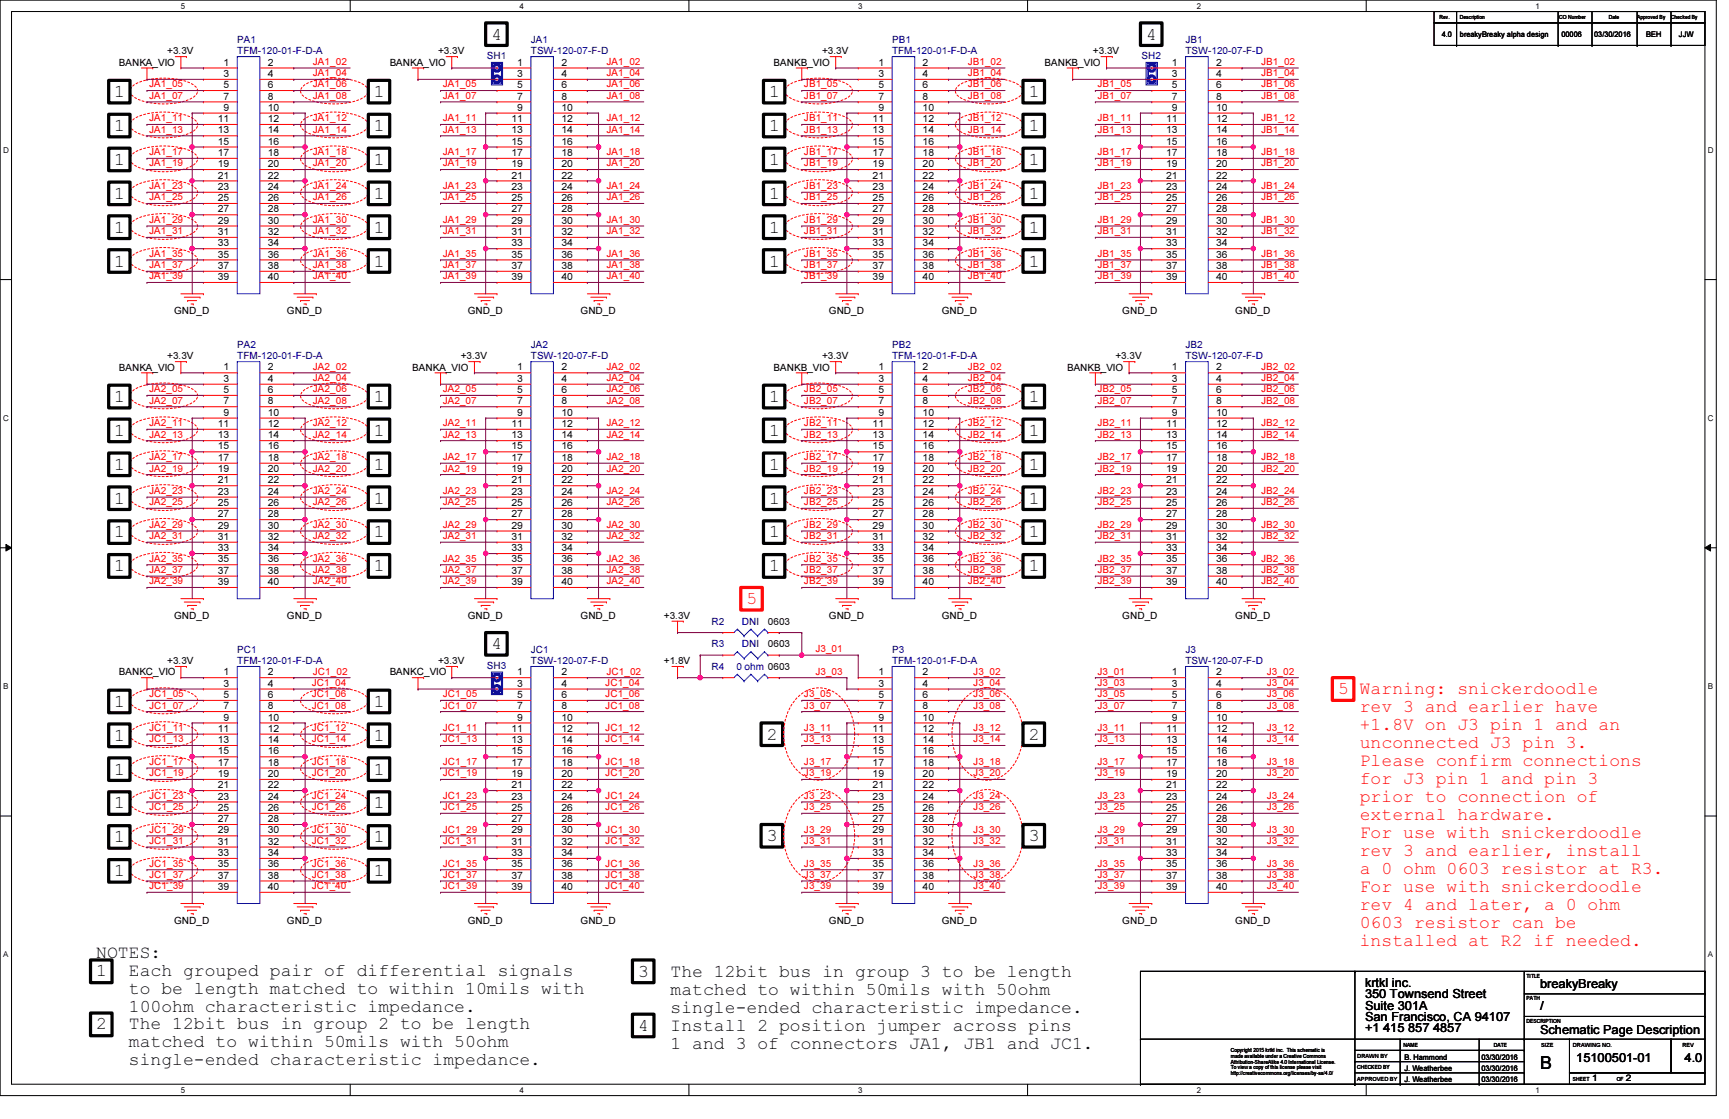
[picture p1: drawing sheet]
<svg xmlns="http://www.w3.org/2000/svg" width="432mm" height="279mm" viewBox="0 0 432 279" stroke-linecap="round" stroke-linejoin="round" font-family="sans-serif">
<defs><g id="words">
<g font-size="4.5">
<text x="122.7" y="9.9">4</text>
<text x="286.2" y="9.9">4</text>
<text x="28.5" y="24.3">1</text>
<text x="93.4" y="24.3">1</text>
<text x="192.1" y="24.3">1</text>
<text x="256.9" y="24.3">1</text>
<text x="28.5" y="32.7">1</text>
<text x="93.4" y="32.7">1</text>
<text x="192.1" y="32.7">1</text>
<text x="256.9" y="32.7">1</text>
<text x="28.5" y="41.1">1</text>
<text x="93.4" y="41.1">1</text>
<text x="192.1" y="41.1">1</text>
<text x="256.9" y="41.1">1</text>
<text x="28.5" y="49.6">1</text>
<text x="93.4" y="49.6">1</text>
<text x="192.1" y="49.6">1</text>
<text x="256.9" y="49.6">1</text>
<text x="28.5" y="58.1">1</text>
<text x="93.4" y="58.1">1</text>
<text x="192.1" y="58.1">1</text>
<text x="256.9" y="58.1">1</text>
<text x="28.5" y="66.5">1</text>
<text x="93.4" y="66.5">1</text>
<text x="192.1" y="66.5">1</text>
<text x="256.9" y="66.5">1</text>
<text x="28.5" y="100.4">1</text>
<text x="93.4" y="100.4">1</text>
<text x="192.1" y="100.4">1</text>
<text x="256.9" y="100.4">1</text>
<text x="28.5" y="108.8">1</text>
<text x="93.4" y="108.8">1</text>
<text x="192.1" y="108.8">1</text>
<text x="256.9" y="108.8">1</text>
<text x="28.5" y="117.3">1</text>
<text x="93.4" y="117.3">1</text>
<text x="192.1" y="117.3">1</text>
<text x="256.9" y="117.3">1</text>
<text x="28.5" y="125.7">1</text>
<text x="93.4" y="125.7">1</text>
<text x="192.1" y="125.7">1</text>
<text x="256.9" y="125.7">1</text>
<text x="28.5" y="134.2">1</text>
<text x="93.4" y="134.2">1</text>
<text x="192.1" y="134.2">1</text>
<text x="256.9" y="134.2">1</text>
<text x="28.5" y="142.7">1</text>
<text x="93.4" y="142.7">1</text>
<text x="192.1" y="142.7">1</text>
<text x="256.9" y="142.7">1</text>
<text x="122.7" y="162.1">4</text>
<text x="28.5" y="176.5">1</text>
<text x="93.4" y="176.5">1</text>
<text x="28.5" y="185">1</text>
<text x="93.4" y="185">1</text>
<text x="191.5" y="184.7">2</text>
<text x="256.9" y="184.7">2</text>
<text x="28.5" y="193.4">1</text>
<text x="93.4" y="193.4">1</text>
<text x="28.5" y="201.8">1</text>
<text x="93.4" y="201.8">1</text>
<text x="28.5" y="210.3">1</text>
<text x="93.4" y="210.3">1</text>
<text x="191.5" y="210.1">3</text>
<text x="256.9" y="210.1">3</text>
<text x="28.5" y="218.8">1</text>
<text x="93.4" y="218.8">1</text>
<text x="24" y="239.1">NOTES:</text>
<text x="24" y="243.6">1</text>
<text x="32.2" y="243.6">Each grouped pair of differential signals</text>
<text x="159.3" y="243.9">3</text>
<text x="167.5" y="243.9">The 12bit bus in group 3 to be length</text>
<text x="32.2" y="248.1">to be length matched to within 10mils with</text>
<text x="167.5" y="248.4">matched to within 50mils with 50ohm</text>
<text x="24" y="257">2</text>
<text x="32.2" y="252.6">100ohm characteristic impedance.</text>
<text x="32.2" y="257">The 12bit bus in group 2 to be length</text>
<text x="159.3" y="257.3">4</text>
<text x="167.5" y="252.9">single-ended characteristic impedance.</text>
<text x="167.5" y="257.3">Install 2 position jumper across pins</text>
<text x="32.2" y="261.5">matched to within 50mils with 50ohm</text>
<text x="167.5" y="261.8">1 and 3 of connectors JA1, JB1 and JC1.</text>
<text x="32.2" y="266">single-ended characteristic impedance.</text>
<text x="384.6" y="266.9">B</text>
</g>
<g font-size="4.5" fill="#f00">
<text x="186.4" y="150.8">5</text>
<text x="334.2" y="173.4">5 Warning: snickerdoodle</text>
<text x="339.6" y="177.9">rev 3 and earlier have</text>
<text x="339.6" y="182.4">+1.8V on J3 pin 1 and an</text>
<text x="339.6" y="186.9">unconnected J3 pin 3.</text>
<text x="339.6" y="191.3">Please confirm connections</text>
<text x="339.6" y="195.8">for J3 pin 1 and pin 3</text>
<text x="339.6" y="200.3">prior to connection of</text>
<text x="339.6" y="204.8">external hardware.</text>
<text x="339.6" y="209.3">For use with snickerdoodle</text>
<text x="339.6" y="213.8">rev 3 and earlier, install</text>
<text x="339.6" y="218.3">a 0 ohm 0603 resistor at R3.</text>
<text x="339.6" y="222.8">For use with snickerdoodle</text>
<text x="339.6" y="227.2">rev 4 and later, a 0 ohm</text>
<text x="339.6" y="231.7">0603 resistor can be</text>
<text x="339.6" y="236.2">installed at R2 if needed.</text>
</g>
<g font-size="3.1">
<text x="340.9" y="246.5">krtkl inc.</text>
<text x="340.9" y="249.3">350 Townsend Street</text>
<text x="384.6" y="246.7">breakyBreaky</text>
<text x="340.9" y="257.7">+1 415 857 4857</text>
<text x="340.9" y="252.1">Suite 301A</text>
<text x="340.9" y="254.9">San Francisco, CA 94107</text>
<text x="384.6" y="252.1">/</text>
<text x="384.6" y="258.3">Schematic Page Description</text>
<text x="393.7" y="265">15100501-01</text>
<text x="420.7" y="265">4.0</text>
</g>
<g font-size="2.5" fill="#000080">
<text x="59.3" y="10.8">PA1</text>
<text x="132.6" y="10.8">JA1</text>
<text x="222.8" y="10.8">PB1</text>
<text x="296.1" y="10.8">JB1</text>
<text x="59.3" y="13.6">TFM-120-01-F-D-A</text>
<text x="121.6" y="14.7">SH1</text>
<text x="132.6" y="13.6">TSW-120-07-F-D</text>
<text x="222.8" y="13.6">TFM-120-01-F-D-A</text>
<text x="285.1" y="14.7">SH2</text>
<text x="296.1" y="13.6">TSW-120-07-F-D</text>
<text x="59.3" y="86.9">PA2</text>
<text x="59.3" y="89.7">TFM-120-01-F-D-A</text>
<text x="132.6" y="86.9">JA2</text>
<text x="132.6" y="89.7">TSW-120-07-F-D</text>
<text x="222.8" y="86.9">PB2</text>
<text x="222.8" y="89.7">TFM-120-01-F-D-A</text>
<text x="296.1" y="86.9">JB2</text>
<text x="296.1" y="89.7">TSW-120-07-F-D</text>
<text x="177.7" y="156">R2</text>
<text x="185.3" y="156">DNI</text>
<text x="177.7" y="161.6">R3</text>
<text x="185.3" y="161.6">DNI</text>
<text x="59.3" y="163">PC1</text>
<text x="59.3" y="165.8">TFM-120-01-F-D-A</text>
<text x="121.6" y="167">SH3</text>
<text x="132.6" y="163">JC1</text>
<text x="132.6" y="165.8">TSW-120-07-F-D</text>
<text x="177.7" y="167.3">R4</text>
<text x="183.9" y="167.3">0 ohm 0603</text>
<text x="222.8" y="163">P3</text>
<text x="222.8" y="165.8">TFM-120-01-F-D-A</text>
<text x="296.1" y="163">J3</text>
<text x="296.1" y="165.8">TSW-120-07-F-D</text>
</g>
<g font-size="2.5">
<text x="29.7" y="16.4">BANKA_VIO</text>
<text x="41.8" y="13.6">+3.3V</text>
<text x="55.8" y="16.4">1</text>
<text x="66.9" y="16.4">2</text>
<text x="97.3" y="16.4">BANKA_VIO</text>
<text x="109.4" y="13.6">+3.3V</text>
<text x="129.2" y="16.4">1</text>
<text x="140.2" y="16.4">2</text>
<text x="193.2" y="16.4">BANKB_VIO</text>
<text x="205.3" y="13.6">+3.3V</text>
<text x="219.4" y="16.4">1</text>
<text x="230.4" y="16.4">2</text>
<text x="260.9" y="16.4">BANKB_VIO</text>
<text x="273" y="13.6">+3.3V</text>
<text x="292.7" y="16.4">1</text>
<text x="303.7" y="16.4">2</text>
<text x="55.8" y="19.2">3</text>
<text x="55.8" y="22">5</text>
<text x="66.9" y="19.2">4</text>
<text x="66.9" y="22">6</text>
<text x="129.2" y="19.2">3</text>
<text x="129.2" y="22">5</text>
<text x="140.2" y="19.2">4</text>
<text x="140.2" y="22">6</text>
<text x="219.4" y="19.2">3</text>
<text x="219.4" y="22">5</text>
<text x="230.4" y="19.2">4</text>
<text x="230.4" y="22">6</text>
<text x="292.7" y="19.2">3</text>
<text x="292.7" y="22">5</text>
<text x="303.7" y="19.2">4</text>
<text x="303.7" y="22">6</text>
<text x="55.8" y="24.8">7</text>
<text x="55.8" y="27.6">9</text>
<text x="66.9" y="24.8">8</text>
<text x="66.9" y="27.6">10</text>
<text x="129.2" y="24.8">7</text>
<text x="129.2" y="27.6">9</text>
<text x="140.2" y="24.8">8</text>
<text x="140.2" y="27.6">10</text>
<text x="219.4" y="24.8">7</text>
<text x="219.4" y="27.6">9</text>
<text x="230.4" y="24.8">8</text>
<text x="230.4" y="27.6">10</text>
<text x="292.7" y="24.8">7</text>
<text x="292.7" y="27.6">9</text>
<text x="303.7" y="24.8">8</text>
<text x="303.7" y="27.6">10</text>
<text x="54.4" y="30.5">11</text>
<text x="54.4" y="33.3">13</text>
<text x="66.9" y="30.5">12</text>
<text x="66.9" y="33.3">14</text>
<text x="127.7" y="30.5">11</text>
<text x="127.7" y="33.3">13</text>
<text x="140.2" y="30.5">12</text>
<text x="140.2" y="33.3">14</text>
<text x="217.9" y="30.5">11</text>
<text x="217.9" y="33.3">13</text>
<text x="230.4" y="30.5">12</text>
<text x="230.4" y="33.3">14</text>
<text x="291.2" y="30.5">11</text>
<text x="291.2" y="33.3">13</text>
<text x="303.7" y="30.5">12</text>
<text x="303.7" y="33.3">14</text>
<text x="54.4" y="36.1">15</text>
<text x="54.4" y="38.9">17</text>
<text x="54.4" y="41.7">19</text>
<text x="66.9" y="36.1">16</text>
<text x="66.9" y="38.9">18</text>
<text x="66.9" y="41.7">20</text>
<text x="127.7" y="36.1">15</text>
<text x="127.7" y="38.9">17</text>
<text x="127.7" y="41.7">19</text>
<text x="140.2" y="36.1">16</text>
<text x="140.2" y="38.9">18</text>
<text x="140.2" y="41.7">20</text>
<text x="217.9" y="36.1">15</text>
<text x="217.9" y="38.9">17</text>
<text x="217.9" y="41.7">19</text>
<text x="230.4" y="36.1">16</text>
<text x="230.4" y="38.9">18</text>
<text x="230.4" y="41.7">20</text>
<text x="291.2" y="36.1">15</text>
<text x="291.2" y="38.9">17</text>
<text x="291.2" y="41.7">19</text>
<text x="303.7" y="36.1">16</text>
<text x="303.7" y="38.9">18</text>
<text x="303.7" y="41.7">20</text>
<text x="54.4" y="44.6">21</text>
<text x="54.4" y="47.4">23</text>
<text x="66.9" y="44.6">22</text>
<text x="66.9" y="47.4">24</text>
<text x="127.7" y="44.6">21</text>
<text x="127.7" y="47.4">23</text>
<text x="140.2" y="44.6">22</text>
<text x="140.2" y="47.4">24</text>
<text x="217.9" y="44.6">21</text>
<text x="217.9" y="47.4">23</text>
<text x="230.4" y="44.6">22</text>
<text x="230.4" y="47.4">24</text>
<text x="291.2" y="44.6">21</text>
<text x="291.2" y="47.4">23</text>
<text x="303.7" y="44.6">22</text>
<text x="303.7" y="47.4">24</text>
<text x="54.4" y="50.2">25</text>
<text x="54.4" y="53">27</text>
<text x="66.9" y="50.2">26</text>
<text x="66.9" y="53">28</text>
<text x="127.7" y="50.2">25</text>
<text x="127.7" y="53">27</text>
<text x="140.2" y="50.2">26</text>
<text x="140.2" y="53">28</text>
<text x="217.9" y="50.2">25</text>
<text x="217.9" y="53">27</text>
<text x="230.4" y="50.2">26</text>
<text x="230.4" y="53">28</text>
<text x="291.2" y="50.2">25</text>
<text x="291.2" y="53">27</text>
<text x="303.7" y="50.2">26</text>
<text x="303.7" y="53">28</text>
<text x="54.4" y="55.8">29</text>
<text x="54.4" y="58.7">31</text>
<text x="66.9" y="55.8">30</text>
<text x="66.9" y="58.7">32</text>
<text x="127.7" y="55.8">29</text>
<text x="127.7" y="58.7">31</text>
<text x="140.2" y="55.8">30</text>
<text x="140.2" y="58.7">32</text>
<text x="217.9" y="55.8">29</text>
<text x="217.9" y="58.7">31</text>
<text x="230.4" y="55.8">30</text>
<text x="230.4" y="58.7">32</text>
<text x="291.2" y="55.8">29</text>
<text x="291.2" y="58.7">31</text>
<text x="303.7" y="55.8">30</text>
<text x="303.7" y="58.7">32</text>
<text x="54.4" y="61.5">33</text>
<text x="54.4" y="64.3">35</text>
<text x="66.9" y="61.5">34</text>
<text x="66.9" y="64.3">36</text>
<text x="127.7" y="61.5">33</text>
<text x="127.7" y="64.3">35</text>
<text x="140.2" y="61.5">34</text>
<text x="140.2" y="64.3">36</text>
<text x="217.9" y="61.5">33</text>
<text x="217.9" y="64.3">35</text>
<text x="230.4" y="61.5">34</text>
<text x="230.4" y="64.3">36</text>
<text x="291.2" y="61.5">33</text>
<text x="291.2" y="64.3">35</text>
<text x="303.7" y="61.5">34</text>
<text x="303.7" y="64.3">36</text>
<text x="54.4" y="67.1">37</text>
<text x="54.4" y="69.9">39</text>
<text x="66.9" y="67.1">38</text>
<text x="66.9" y="69.9">40</text>
<text x="127.7" y="67.1">37</text>
<text x="127.7" y="69.9">39</text>
<text x="140.2" y="67.1">38</text>
<text x="140.2" y="69.9">40</text>
<text x="217.9" y="67.1">37</text>
<text x="217.9" y="69.9">39</text>
<text x="230.4" y="67.1">38</text>
<text x="230.4" y="69.9">40</text>
<text x="291.2" y="67.1">37</text>
<text x="291.2" y="69.9">39</text>
<text x="303.7" y="67.1">38</text>
<text x="303.7" y="69.9">40</text>
<text x="43.5" y="78.4">GND_D</text>
<text x="71.7" y="78.4">GND_D</text>
<text x="116.8" y="78.4">GND_D</text>
<text x="145" y="78.4">GND_D</text>
<text x="207" y="78.4">GND_D</text>
<text x="235.2" y="78.4">GND_D</text>
<text x="280.3" y="78.4">GND_D</text>
<text x="308.5" y="78.4">GND_D</text>
<text x="41.8" y="89.7">+3.3V</text>
<text x="115.1" y="89.7">+3.3V</text>
<text x="205.3" y="89.7">+3.3V</text>
<text x="278.6" y="89.7">+3.3V</text>
<text x="29.7" y="92.5">BANKA_VIO</text>
<text x="55.8" y="92.5">1</text>
<text x="55.8" y="95.3">3</text>
<text x="66.9" y="92.5">2</text>
<text x="66.9" y="95.3">4</text>
<text x="103" y="92.5">BANKA_VIO</text>
<text x="129.2" y="92.5">1</text>
<text x="129.2" y="95.3">3</text>
<text x="140.2" y="92.5">2</text>
<text x="140.2" y="95.3">4</text>
<text x="193.2" y="92.5">BANKB_VIO</text>
<text x="219.4" y="92.5">1</text>
<text x="219.4" y="95.3">3</text>
<text x="230.4" y="92.5">2</text>
<text x="230.4" y="95.3">4</text>
<text x="266.5" y="92.5">BANKB_VIO</text>
<text x="292.7" y="92.5">1</text>
<text x="292.7" y="95.3">3</text>
<text x="303.7" y="92.5">2</text>
<text x="303.7" y="95.3">4</text>
<text x="55.8" y="98.1">5</text>
<text x="55.8" y="101">7</text>
<text x="66.9" y="98.1">6</text>
<text x="66.9" y="101">8</text>
<text x="129.2" y="98.1">5</text>
<text x="129.2" y="101">7</text>
<text x="140.2" y="98.1">6</text>
<text x="140.2" y="101">8</text>
<text x="219.4" y="98.1">5</text>
<text x="219.4" y="101">7</text>
<text x="230.4" y="98.1">6</text>
<text x="230.4" y="101">8</text>
<text x="292.7" y="98.1">5</text>
<text x="292.7" y="101">7</text>
<text x="303.7" y="98.1">6</text>
<text x="303.7" y="101">8</text>
<text x="54.4" y="106.6">11</text>
<text x="55.8" y="103.8">9</text>
<text x="66.9" y="103.8">10</text>
<text x="66.9" y="106.6">12</text>
<text x="127.7" y="106.6">11</text>
<text x="129.2" y="103.8">9</text>
<text x="140.2" y="103.8">10</text>
<text x="140.2" y="106.6">12</text>
<text x="217.9" y="106.6">11</text>
<text x="219.4" y="103.8">9</text>
<text x="230.4" y="103.8">10</text>
<text x="230.4" y="106.6">12</text>
<text x="291.2" y="106.6">11</text>
<text x="292.7" y="103.8">9</text>
<text x="303.7" y="103.8">10</text>
<text x="303.7" y="106.6">12</text>
<text x="54.4" y="109.4">13</text>
<text x="54.4" y="112.2">15</text>
<text x="66.9" y="109.4">14</text>
<text x="66.9" y="112.2">16</text>
<text x="127.7" y="109.4">13</text>
<text x="127.7" y="112.2">15</text>
<text x="140.2" y="109.4">14</text>
<text x="140.2" y="112.2">16</text>
<text x="217.9" y="109.4">13</text>
<text x="217.9" y="112.2">15</text>
<text x="230.4" y="109.4">14</text>
<text x="230.4" y="112.2">16</text>
<text x="291.2" y="109.4">13</text>
<text x="291.2" y="112.2">15</text>
<text x="303.7" y="109.4">14</text>
<text x="303.7" y="112.2">16</text>
<text x="54.4" y="115.1">17</text>
<text x="54.4" y="117.9">19</text>
<text x="66.9" y="115.1">18</text>
<text x="66.9" y="117.9">20</text>
<text x="127.7" y="115.1">17</text>
<text x="127.7" y="117.9">19</text>
<text x="140.2" y="115.1">18</text>
<text x="140.2" y="117.9">20</text>
<text x="217.9" y="115.1">17</text>
<text x="217.9" y="117.9">19</text>
<text x="230.4" y="115.1">18</text>
<text x="230.4" y="117.9">20</text>
<text x="291.2" y="115.1">17</text>
<text x="291.2" y="117.9">19</text>
<text x="303.7" y="115.1">18</text>
<text x="303.7" y="117.9">20</text>
<text x="54.4" y="120.7">21</text>
<text x="54.4" y="123.5">23</text>
<text x="66.9" y="120.7">22</text>
<text x="66.9" y="123.5">24</text>
<text x="127.7" y="120.7">21</text>
<text x="127.7" y="123.5">23</text>
<text x="140.2" y="120.7">22</text>
<text x="140.2" y="123.5">24</text>
<text x="217.9" y="120.7">21</text>
<text x="217.9" y="123.5">23</text>
<text x="230.4" y="120.7">22</text>
<text x="230.4" y="123.5">24</text>
<text x="291.2" y="120.7">21</text>
<text x="291.2" y="123.5">23</text>
<text x="303.7" y="120.7">22</text>
<text x="303.7" y="123.5">24</text>
<text x="54.4" y="126.3">25</text>
<text x="54.4" y="129.2">27</text>
<text x="54.4" y="132">29</text>
<text x="66.9" y="126.3">26</text>
<text x="66.9" y="129.2">28</text>
<text x="66.9" y="132">30</text>
<text x="127.7" y="126.3">25</text>
<text x="127.7" y="129.2">27</text>
<text x="127.7" y="132">29</text>
<text x="140.2" y="126.3">26</text>
<text x="140.2" y="129.2">28</text>
<text x="140.2" y="132">30</text>
<text x="217.9" y="126.3">25</text>
<text x="217.9" y="129.2">27</text>
<text x="217.9" y="132">29</text>
<text x="230.4" y="126.3">26</text>
<text x="230.4" y="129.2">28</text>
<text x="230.4" y="132">30</text>
<text x="291.2" y="126.3">25</text>
<text x="291.2" y="129.2">27</text>
<text x="291.2" y="132">29</text>
<text x="303.7" y="126.3">26</text>
<text x="303.7" y="129.2">28</text>
<text x="303.7" y="132">30</text>
<text x="54.4" y="134.8">31</text>
<text x="54.4" y="137.6">33</text>
<text x="66.9" y="134.8">32</text>
<text x="66.9" y="137.6">34</text>
<text x="127.7" y="134.8">31</text>
<text x="127.7" y="137.6">33</text>
<text x="140.2" y="134.8">32</text>
<text x="140.2" y="137.6">34</text>
<text x="217.9" y="134.8">31</text>
<text x="217.9" y="137.6">33</text>
<text x="230.4" y="134.8">32</text>
<text x="230.4" y="137.6">34</text>
<text x="291.2" y="134.8">31</text>
<text x="291.2" y="137.6">33</text>
<text x="303.7" y="134.8">32</text>
<text x="303.7" y="137.6">34</text>
<text x="54.4" y="140.4">35</text>
<text x="54.4" y="143.3">37</text>
<text x="66.9" y="140.4">36</text>
<text x="66.9" y="143.3">38</text>
<text x="127.7" y="140.4">35</text>
<text x="127.7" y="143.3">37</text>
<text x="140.2" y="140.4">36</text>
<text x="140.2" y="143.3">38</text>
<text x="217.9" y="140.4">35</text>
<text x="217.9" y="143.3">37</text>
<text x="230.4" y="140.4">36</text>
<text x="230.4" y="143.3">38</text>
<text x="291.2" y="140.4">35</text>
<text x="291.2" y="143.3">37</text>
<text x="303.7" y="140.4">36</text>
<text x="303.7" y="143.3">38</text>
<text x="54.4" y="146.1">39</text>
<text x="66.9" y="146.1">40</text>
<text x="127.7" y="146.1">39</text>
<text x="140.2" y="146.1">40</text>
<text x="217.9" y="146.1">39</text>
<text x="230.4" y="146.1">40</text>
<text x="291.2" y="146.1">39</text>
<text x="303.7" y="146.1">40</text>
<text x="43.5" y="154.6">GND_D</text>
<text x="71.7" y="154.6">GND_D</text>
<text x="116.8" y="154.6">GND_D</text>
<text x="145" y="154.6">GND_D</text>
<text x="165.8" y="154.6">+3.3V</text>
<text x="191.8" y="156">0603</text>
<text x="207" y="154.6">GND_D</text>
<text x="235.2" y="154.6">GND_D</text>
<text x="280.3" y="154.6">GND_D</text>
<text x="308.5" y="154.6">GND_D</text>
<text x="191.8" y="161.6">0603</text>
<text x="41.8" y="165.8">+3.3V</text>
<text x="109.4" y="165.8">+3.3V</text>
<text x="165.8" y="165.8">+1.8V</text>
<text x="29.7" y="168.7">BANKC_VIO</text>
<text x="55.8" y="168.6">1</text>
<text x="55.8" y="171.4">3</text>
<text x="66.9" y="168.6">2</text>
<text x="66.9" y="171.4">4</text>
<text x="97.3" y="168.7">BANKC_VIO</text>
<text x="129.2" y="168.6">1</text>
<text x="129.2" y="171.4">3</text>
<text x="140.2" y="168.6">2</text>
<text x="140.2" y="171.4">4</text>
<text x="219.4" y="168.6">1</text>
<text x="219.4" y="171.4">3</text>
<text x="230.4" y="168.6">2</text>
<text x="230.4" y="171.4">4</text>
<text x="292.7" y="168.6">1</text>
<text x="292.7" y="171.4">3</text>
<text x="303.7" y="168.6">2</text>
<text x="303.7" y="171.4">4</text>
<text x="55.8" y="174.3">5</text>
<text x="55.8" y="177.1">7</text>
<text x="55.8" y="179.9">9</text>
<text x="66.9" y="174.3">6</text>
<text x="66.9" y="177.1">8</text>
<text x="66.9" y="179.9">10</text>
<text x="129.2" y="174.3">5</text>
<text x="129.2" y="177.1">7</text>
<text x="129.2" y="179.9">9</text>
<text x="140.2" y="174.3">6</text>
<text x="140.2" y="177.1">8</text>
<text x="140.2" y="179.9">10</text>
<text x="219.4" y="174.3">5</text>
<text x="219.4" y="177.1">7</text>
<text x="219.4" y="179.9">9</text>
<text x="230.4" y="174.3">6</text>
<text x="230.4" y="177.1">8</text>
<text x="230.4" y="179.9">10</text>
<text x="292.7" y="174.3">5</text>
<text x="292.7" y="177.1">7</text>
<text x="292.7" y="179.9">9</text>
<text x="303.7" y="174.3">6</text>
<text x="303.7" y="177.1">8</text>
<text x="303.7" y="179.9">10</text>
<text x="54.4" y="182.7">11</text>
<text x="54.4" y="185.5">13</text>
<text x="66.9" y="182.7">12</text>
<text x="66.9" y="185.5">14</text>
<text x="127.7" y="182.7">11</text>
<text x="127.7" y="185.5">13</text>
<text x="140.2" y="182.7">12</text>
<text x="140.2" y="185.5">14</text>
<text x="217.9" y="182.7">11</text>
<text x="217.9" y="185.5">13</text>
<text x="230.4" y="182.7">12</text>
<text x="230.4" y="185.5">14</text>
<text x="291.2" y="182.7">11</text>
<text x="291.2" y="185.5">13</text>
<text x="303.7" y="182.7">12</text>
<text x="303.7" y="185.5">14</text>
<text x="54.4" y="188.4">15</text>
<text x="54.4" y="191.2">17</text>
<text x="66.9" y="188.4">16</text>
<text x="66.9" y="191.2">18</text>
<text x="127.7" y="188.4">15</text>
<text x="127.7" y="191.2">17</text>
<text x="140.2" y="188.4">16</text>
<text x="140.2" y="191.2">18</text>
<text x="217.9" y="188.4">15</text>
<text x="217.9" y="191.2">17</text>
<text x="230.4" y="188.4">16</text>
<text x="230.4" y="191.2">18</text>
<text x="291.2" y="188.4">15</text>
<text x="291.2" y="191.2">17</text>
<text x="303.7" y="188.4">16</text>
<text x="303.7" y="191.2">18</text>
<text x="54.4" y="194">19</text>
<text x="54.4" y="196.8">21</text>
<text x="66.9" y="194">20</text>
<text x="66.9" y="196.8">22</text>
<text x="127.7" y="194">19</text>
<text x="127.7" y="196.8">21</text>
<text x="140.2" y="194">20</text>
<text x="140.2" y="196.8">22</text>
<text x="217.9" y="194">19</text>
<text x="217.9" y="196.8">21</text>
<text x="230.4" y="194">20</text>
<text x="230.4" y="196.8">22</text>
<text x="291.2" y="194">19</text>
<text x="291.2" y="196.8">21</text>
<text x="303.7" y="194">20</text>
<text x="303.7" y="196.8">22</text>
<text x="54.4" y="199.6">23</text>
<text x="54.4" y="202.5">25</text>
<text x="66.9" y="199.6">24</text>
<text x="66.9" y="202.5">26</text>
<text x="127.7" y="199.6">23</text>
<text x="127.7" y="202.5">25</text>
<text x="140.2" y="199.6">24</text>
<text x="140.2" y="202.5">26</text>
<text x="217.9" y="199.6">23</text>
<text x="217.9" y="202.5">25</text>
<text x="230.4" y="199.6">24</text>
<text x="230.4" y="202.5">26</text>
<text x="291.2" y="199.6">23</text>
<text x="291.2" y="202.5">25</text>
<text x="303.7" y="199.6">24</text>
<text x="303.7" y="202.5">26</text>
<text x="54.4" y="205.3">27</text>
<text x="54.4" y="208.1">29</text>
<text x="66.9" y="205.3">28</text>
<text x="66.9" y="208.1">30</text>
<text x="127.7" y="205.3">27</text>
<text x="127.7" y="208.1">29</text>
<text x="140.2" y="205.3">28</text>
<text x="140.2" y="208.1">30</text>
<text x="217.9" y="205.3">27</text>
<text x="217.9" y="208.1">29</text>
<text x="230.4" y="205.3">28</text>
<text x="230.4" y="208.1">30</text>
<text x="291.2" y="205.3">27</text>
<text x="291.2" y="208.1">29</text>
<text x="303.7" y="205.3">28</text>
<text x="303.7" y="208.1">30</text>
<text x="54.4" y="210.9">31</text>
<text x="54.4" y="213.7">33</text>
<text x="66.9" y="210.9">32</text>
<text x="66.9" y="213.7">34</text>
<text x="127.7" y="210.9">31</text>
<text x="127.7" y="213.7">33</text>
<text x="140.2" y="210.9">32</text>
<text x="140.2" y="213.7">34</text>
<text x="217.9" y="210.9">31</text>
<text x="217.9" y="213.7">33</text>
<text x="230.4" y="210.9">32</text>
<text x="230.4" y="213.7">34</text>
<text x="291.2" y="210.9">31</text>
<text x="291.2" y="213.7">33</text>
<text x="303.7" y="210.9">32</text>
<text x="303.7" y="213.7">34</text>
<text x="54.4" y="216.6">35</text>
<text x="54.4" y="219.4">37</text>
<text x="66.9" y="216.6">36</text>
<text x="66.9" y="219.4">38</text>
<text x="127.7" y="216.6">35</text>
<text x="127.7" y="219.4">37</text>
<text x="140.2" y="216.6">36</text>
<text x="140.2" y="219.4">38</text>
<text x="217.9" y="216.6">35</text>
<text x="217.9" y="219.4">37</text>
<text x="230.4" y="216.6">36</text>
<text x="230.4" y="219.4">38</text>
<text x="291.2" y="216.6">35</text>
<text x="291.2" y="219.4">37</text>
<text x="303.7" y="216.6">36</text>
<text x="303.7" y="219.4">38</text>
<text x="54.4" y="222.2">39</text>
<text x="66.9" y="222.2">40</text>
<text x="127.7" y="222.2">39</text>
<text x="140.2" y="222.2">40</text>
<text x="217.9" y="222.2">39</text>
<text x="230.4" y="222.2">40</text>
<text x="291.2" y="222.2">39</text>
<text x="303.7" y="222.2">40</text>
<text x="43.5" y="230.7">GND_D</text>
<text x="71.7" y="230.7">GND_D</text>
<text x="116.8" y="230.7">GND_D</text>
<text x="145" y="230.7">GND_D</text>
<text x="207" y="230.7">GND_D</text>
<text x="235.2" y="230.7">GND_D</text>
<text x="280.3" y="230.7">GND_D</text>
<text x="308.5" y="230.7">GND_D</text>
</g>
<g font-size="2.5" fill="#f00">
<text x="78.1" y="16.2">JA1_02</text>
<text x="151.5" y="16.2">JA1_02</text>
<text x="241.7" y="16.2">JB1_02</text>
<text x="315" y="16.2">JB1_02</text>
<text x="37.3" y="21.8">JA1_05</text>
<text x="78.1" y="21.8">JA1_06</text>
<text x="78.1" y="19">JA1_04</text>
<text x="110.6" y="21.8">JA1_05</text>
<text x="151.5" y="21.8">JA1_06</text>
<text x="151.5" y="19">JA1_04</text>
<text x="200.8" y="21.8">JB1_05</text>
<text x="241.7" y="21.8">JB1_06</text>
<text x="241.7" y="19">JB1_04</text>
<text x="274.1" y="21.8">JB1_05</text>
<text x="315" y="21.8">JB1_06</text>
<text x="315" y="19">JB1_04</text>
<text x="37.3" y="24.7">JA1_07</text>
<text x="78.1" y="24.7">JA1_08</text>
<text x="110.6" y="24.7">JA1_07</text>
<text x="151.5" y="24.7">JA1_08</text>
<text x="200.8" y="24.7">JB1_07</text>
<text x="241.7" y="24.7">JB1_08</text>
<text x="274.1" y="24.7">JB1_07</text>
<text x="315" y="24.7">JB1_08</text>
<text x="37.3" y="30.3">JA1_11</text>
<text x="37.3" y="33.1">JA1_13</text>
<text x="78.1" y="30.3">JA1_12</text>
<text x="78.1" y="33.1">JA1_14</text>
<text x="110.6" y="30.3">JA1_11</text>
<text x="110.6" y="33.1">JA1_13</text>
<text x="151.5" y="30.3">JA1_12</text>
<text x="151.5" y="33.1">JA1_14</text>
<text x="200.8" y="30.3">JB1_11</text>
<text x="200.8" y="33.1">JB1_13</text>
<text x="241.7" y="30.3">JB1_12</text>
<text x="241.7" y="33.1">JB1_14</text>
<text x="274.1" y="30.3">JB1_11</text>
<text x="274.1" y="33.1">JB1_13</text>
<text x="315" y="30.3">JB1_12</text>
<text x="315" y="33.1">JB1_14</text>
<text x="37.3" y="38.8">JA1_17</text>
<text x="37.3" y="41.6">JA1_19</text>
<text x="78.1" y="38.8">JA1_18</text>
<text x="78.1" y="41.6">JA1_20</text>
<text x="110.6" y="38.8">JA1_17</text>
<text x="110.6" y="41.6">JA1_19</text>
<text x="151.5" y="38.8">JA1_18</text>
<text x="151.5" y="41.6">JA1_20</text>
<text x="200.8" y="38.8">JB1_17</text>
<text x="200.8" y="41.6">JB1_19</text>
<text x="241.7" y="38.8">JB1_18</text>
<text x="241.7" y="41.6">JB1_20</text>
<text x="274.1" y="38.8">JB1_17</text>
<text x="274.1" y="41.6">JB1_19</text>
<text x="315" y="38.8">JB1_18</text>
<text x="315" y="41.6">JB1_20</text>
<text x="37.3" y="47.2">JA1_23</text>
<text x="78.1" y="47.2">JA1_24</text>
<text x="110.6" y="47.2">JA1_23</text>
<text x="151.5" y="47.2">JA1_24</text>
<text x="200.8" y="47.2">JB1_23</text>
<text x="241.7" y="47.2">JB1_24</text>
<text x="274.1" y="47.2">JB1_23</text>
<text x="315" y="47.2">JB1_24</text>
<text x="37.3" y="50">JA1_25</text>
<text x="78.1" y="50">JA1_26</text>
<text x="110.6" y="50">JA1_25</text>
<text x="151.5" y="50">JA1_26</text>
<text x="200.8" y="50">JB1_25</text>
<text x="241.7" y="50">JB1_26</text>
<text x="274.1" y="50">JB1_25</text>
<text x="315" y="50">JB1_26</text>
<text x="37.3" y="55.7">JA1_29</text>
<text x="37.3" y="58.5">JA1_31</text>
<text x="78.1" y="55.7">JA1_30</text>
<text x="78.1" y="58.5">JA1_32</text>
<text x="110.6" y="55.7">JA1_29</text>
<text x="110.6" y="58.5">JA1_31</text>
<text x="151.5" y="55.7">JA1_30</text>
<text x="151.5" y="58.5">JA1_32</text>
<text x="200.8" y="55.7">JB1_29</text>
<text x="200.8" y="58.5">JB1_31</text>
<text x="241.7" y="55.7">JB1_30</text>
<text x="241.7" y="58.5">JB1_32</text>
<text x="274.1" y="55.7">JB1_29</text>
<text x="274.1" y="58.5">JB1_31</text>
<text x="315" y="55.7">JB1_30</text>
<text x="315" y="58.5">JB1_32</text>
<text x="37.3" y="64.1">JA1_35</text>
<text x="78.1" y="64.1">JA1_36</text>
<text x="110.6" y="64.1">JA1_35</text>
<text x="151.5" y="64.1">JA1_36</text>
<text x="200.8" y="64.1">JB1_35</text>
<text x="241.7" y="64.1">JB1_36</text>
<text x="274.1" y="64.1">JB1_35</text>
<text x="315" y="64.1">JB1_36</text>
<text x="37.3" y="69.8">JA1_39</text>
<text x="37.3" y="67">JA1_37</text>
<text x="78.1" y="67">JA1_38</text>
<text x="78.1" y="69.8">JA1_40</text>
<text x="110.6" y="69.8">JA1_39</text>
<text x="110.6" y="67">JA1_37</text>
<text x="151.5" y="67">JA1_38</text>
<text x="151.5" y="69.8">JA1_40</text>
<text x="200.8" y="69.8">JB1_39</text>
<text x="200.8" y="67">JB1_37</text>
<text x="241.7" y="67">JB1_38</text>
<text x="241.7" y="69.8">JB1_40</text>
<text x="274.1" y="69.8">JB1_39</text>
<text x="274.1" y="67">JB1_37</text>
<text x="315" y="67">JB1_38</text>
<text x="315" y="69.8">JB1_40</text>
<text x="78.1" y="95.2">JA2_04</text>
<text x="78.1" y="92.3">JA2_02</text>
<text x="151.5" y="95.2">JA2_04</text>
<text x="151.5" y="92.3">JA2_02</text>
<text x="241.7" y="95.2">JB2_04</text>
<text x="241.7" y="92.3">JB2_02</text>
<text x="315" y="95.2">JB2_04</text>
<text x="315" y="92.3">JB2_02</text>
<text x="37.3" y="98">JA2_05</text>
<text x="37.3" y="100.8">JA2_07</text>
<text x="78.1" y="98">JA2_06</text>
<text x="78.1" y="100.8">JA2_08</text>
<text x="110.6" y="98">JA2_05</text>
<text x="110.6" y="100.8">JA2_07</text>
<text x="151.5" y="98">JA2_06</text>
<text x="151.5" y="100.8">JA2_08</text>
<text x="200.8" y="98">JB2_05</text>
<text x="200.8" y="100.8">JB2_07</text>
<text x="241.7" y="98">JB2_06</text>
<text x="241.7" y="100.8">JB2_08</text>
<text x="274.1" y="98">JB2_05</text>
<text x="274.1" y="100.8">JB2_07</text>
<text x="315" y="98">JB2_06</text>
<text x="315" y="100.8">JB2_08</text>
<text x="37.3" y="106.4">JA2_11</text>
<text x="78.1" y="106.4">JA2_12</text>
<text x="110.6" y="106.4">JA2_11</text>
<text x="151.5" y="106.4">JA2_12</text>
<text x="200.8" y="106.4">JB2_11</text>
<text x="241.7" y="106.4">JB2_12</text>
<text x="274.1" y="106.4">JB2_11</text>
<text x="315" y="106.4">JB2_12</text>
<text x="37.3" y="109.3">JA2_13</text>
<text x="78.1" y="109.3">JA2_14</text>
<text x="110.6" y="109.3">JA2_13</text>
<text x="151.5" y="109.3">JA2_14</text>
<text x="200.8" y="109.3">JB2_13</text>
<text x="241.7" y="109.3">JB2_14</text>
<text x="274.1" y="109.3">JB2_13</text>
<text x="315" y="109.3">JB2_14</text>
<text x="37.3" y="114.9">JA2_17</text>
<text x="37.3" y="117.7">JA2_19</text>
<text x="78.1" y="114.9">JA2_18</text>
<text x="78.1" y="117.7">JA2_20</text>
<text x="110.6" y="114.9">JA2_17</text>
<text x="110.6" y="117.7">JA2_19</text>
<text x="151.5" y="114.9">JA2_18</text>
<text x="151.5" y="117.7">JA2_20</text>
<text x="200.8" y="114.9">JB2_17</text>
<text x="200.8" y="117.7">JB2_19</text>
<text x="241.7" y="114.9">JB2_18</text>
<text x="241.7" y="117.7">JB2_20</text>
<text x="274.1" y="114.9">JB2_17</text>
<text x="274.1" y="117.7">JB2_19</text>
<text x="315" y="114.9">JB2_18</text>
<text x="315" y="117.7">JB2_20</text>
<text x="37.3" y="123.4">JA2_23</text>
<text x="78.1" y="123.4">JA2_24</text>
<text x="110.6" y="123.4">JA2_23</text>
<text x="151.5" y="123.4">JA2_24</text>
<text x="200.8" y="123.4">JB2_23</text>
<text x="241.7" y="123.4">JB2_24</text>
<text x="274.1" y="123.4">JB2_23</text>
<text x="315" y="123.4">JB2_24</text>
<text x="37.3" y="126.2">JA2_25</text>
<text x="37.3" y="131.8">JA2_29</text>
<text x="78.1" y="126.2">JA2_26</text>
<text x="78.1" y="131.8">JA2_30</text>
<text x="110.6" y="126.2">JA2_25</text>
<text x="110.6" y="131.8">JA2_29</text>
<text x="151.5" y="126.2">JA2_26</text>
<text x="151.5" y="131.8">JA2_30</text>
<text x="200.8" y="126.2">JB2_25</text>
<text x="200.8" y="131.8">JB2_29</text>
<text x="241.7" y="126.2">JB2_26</text>
<text x="241.7" y="131.8">JB2_30</text>
<text x="274.1" y="126.2">JB2_25</text>
<text x="274.1" y="131.8">JB2_29</text>
<text x="315" y="126.2">JB2_26</text>
<text x="315" y="131.8">JB2_30</text>
<text x="37.3" y="134.6">JA2_31</text>
<text x="78.1" y="134.6">JA2_32</text>
<text x="110.6" y="134.6">JA2_31</text>
<text x="151.5" y="134.6">JA2_32</text>
<text x="200.8" y="134.6">JB2_31</text>
<text x="241.7" y="134.6">JB2_32</text>
<text x="274.1" y="134.6">JB2_31</text>
<text x="315" y="134.6">JB2_32</text>
<text x="37.3" y="140.3">JA2_35</text>
<text x="37.3" y="143.1">JA2_37</text>
<text x="78.1" y="140.3">JA2_36</text>
<text x="78.1" y="143.1">JA2_38</text>
<text x="110.6" y="140.3">JA2_35</text>
<text x="110.6" y="143.1">JA2_37</text>
<text x="151.5" y="140.3">JA2_36</text>
<text x="151.5" y="143.1">JA2_38</text>
<text x="200.8" y="140.3">JB2_35</text>
<text x="200.8" y="143.1">JB2_37</text>
<text x="241.7" y="140.3">JB2_36</text>
<text x="241.7" y="143.1">JB2_38</text>
<text x="274.1" y="140.3">JB2_35</text>
<text x="274.1" y="143.1">JB2_37</text>
<text x="315" y="140.3">JB2_36</text>
<text x="315" y="143.1">JB2_38</text>
<text x="37.3" y="145.9">JA2_39</text>
<text x="78.1" y="145.9">JA2_40</text>
<text x="110.6" y="145.9">JA2_39</text>
<text x="151.5" y="145.9">JA2_40</text>
<text x="200.8" y="145.9">JB2_39</text>
<text x="241.7" y="145.9">JB2_40</text>
<text x="274.1" y="145.9">JB2_39</text>
<text x="315" y="145.9">JB2_40</text>
<text x="203.6" y="162.8">J3_01</text>
<text x="77.9" y="171.3">JC1_04</text>
<text x="78.1" y="168.4">JC1_02</text>
<text x="151.2" y="171.3">JC1_04</text>
<text x="151.5" y="168.4">JC1_02</text>
<text x="203.6" y="168.4">J3_03</text>
<text x="243.1" y="168.4">J3_02</text>
<text x="243.1" y="171.3">J3_04</text>
<text x="274.1" y="168.4">J3_01</text>
<text x="274.1" y="171.3">J3_03</text>
<text x="316.4" y="168.4">J3_02</text>
<text x="316.4" y="171.3">J3_04</text>
<text x="37.3" y="174.1">JC1_05</text>
<text x="37.3" y="176.9">JC1_07</text>
<text x="77.9" y="174.1">JC1_06</text>
<text x="77.9" y="176.9">JC1_08</text>
<text x="110.6" y="174.1">JC1_05</text>
<text x="110.6" y="176.9">JC1_07</text>
<text x="151.2" y="174.1">JC1_06</text>
<text x="151.2" y="176.9">JC1_08</text>
<text x="200.8" y="174.1">J3_05</text>
<text x="200.8" y="176.9">J3_07</text>
<text x="243.1" y="174.1">J3_06</text>
<text x="243.1" y="176.9">J3_08</text>
<text x="274.1" y="174.1">J3_05</text>
<text x="274.1" y="176.9">J3_07</text>
<text x="316.4" y="174.1">J3_06</text>
<text x="316.4" y="176.9">J3_08</text>
<text x="37.3" y="182.5">JC1_11</text>
<text x="37.3" y="185.4">JC1_13</text>
<text x="77.9" y="182.5">JC1_12</text>
<text x="77.9" y="185.4">JC1_14</text>
<text x="110.6" y="182.5">JC1_11</text>
<text x="110.6" y="185.4">JC1_13</text>
<text x="151.2" y="182.5">JC1_12</text>
<text x="151.2" y="185.4">JC1_14</text>
<text x="200.8" y="182.5">J3_11</text>
<text x="200.8" y="185.4">J3_13</text>
<text x="243.1" y="182.5">J3_12</text>
<text x="243.1" y="185.4">J3_14</text>
<text x="274.1" y="182.5">J3_11</text>
<text x="274.1" y="185.4">J3_13</text>
<text x="316.4" y="182.5">J3_12</text>
<text x="316.4" y="185.4">J3_14</text>
<text x="37.3" y="191">JC1_17</text>
<text x="77.9" y="191">JC1_18</text>
<text x="110.6" y="191">JC1_17</text>
<text x="151.2" y="191">JC1_18</text>
<text x="200.8" y="191">J3_17</text>
<text x="243.1" y="191">J3_18</text>
<text x="274.1" y="191">J3_17</text>
<text x="316.4" y="191">J3_18</text>
<text x="37.3" y="193.8">JC1_19</text>
<text x="77.9" y="193.8">JC1_20</text>
<text x="110.6" y="193.8">JC1_19</text>
<text x="151.2" y="193.8">JC1_20</text>
<text x="200.8" y="193.8">J3_19</text>
<text x="243.1" y="193.8">J3_20</text>
<text x="274.1" y="193.8">J3_19</text>
<text x="316.4" y="193.8">J3_20</text>
<text x="37.3" y="199.5">JC1_23</text>
<text x="37.3" y="202.3">JC1_25</text>
<text x="77.9" y="199.5">JC1_24</text>
<text x="77.9" y="202.3">JC1_26</text>
<text x="110.6" y="199.5">JC1_23</text>
<text x="110.6" y="202.3">JC1_25</text>
<text x="151.2" y="199.5">JC1_24</text>
<text x="151.2" y="202.3">JC1_26</text>
<text x="200.8" y="202.3">J3_25</text>
<text x="200.8" y="199.5">J3_23</text>
<text x="243.1" y="199.5">J3_24</text>
<text x="243.1" y="202.3">J3_26</text>
<text x="274.1" y="202.3">J3_25</text>
<text x="274.1" y="199.5">J3_23</text>
<text x="316.4" y="199.5">J3_24</text>
<text x="316.4" y="202.3">J3_26</text>
<text x="37.3" y="207.9">JC1_29</text>
<text x="77.9" y="207.9">JC1_30</text>
<text x="110.6" y="207.9">JC1_29</text>
<text x="151.2" y="207.9">JC1_30</text>
<text x="200.8" y="207.9">J3_29</text>
<text x="243.1" y="207.9">J3_30</text>
<text x="274.1" y="207.9">J3_29</text>
<text x="316.4" y="207.9">J3_30</text>
<text x="37.3" y="210.7">JC1_31</text>
<text x="77.9" y="210.7">JC1_32</text>
<text x="110.6" y="210.7">JC1_31</text>
<text x="151.2" y="210.7">JC1_32</text>
<text x="200.8" y="210.7">J3_31</text>
<text x="243.1" y="210.7">J3_32</text>
<text x="274.1" y="210.7">J3_31</text>
<text x="316.4" y="210.7">J3_32</text>
<text x="37.3" y="216.4">JC1_35</text>
<text x="37.3" y="219.2">JC1_37</text>
<text x="77.9" y="216.4">JC1_36</text>
<text x="77.9" y="219.2">JC1_38</text>
<text x="110.6" y="216.4">JC1_35</text>
<text x="110.6" y="219.2">JC1_37</text>
<text x="151.2" y="216.4">JC1_36</text>
<text x="151.2" y="219.2">JC1_38</text>
<text x="200.8" y="216.4">J3_35</text>
<text x="200.8" y="219.2">J3_37</text>
<text x="243.1" y="216.4">J3_36</text>
<text x="243.1" y="219.2">J3_38</text>
<text x="274.1" y="216.4">J3_35</text>
<text x="274.1" y="219.2">J3_37</text>
<text x="316.4" y="216.4">J3_36</text>
<text x="316.4" y="219.2">J3_38</text>
<text x="37.3" y="222">JC1_39</text>
<text x="77.9" y="222">JC1_40</text>
<text x="110.6" y="222">JC1_39</text>
<text x="151.2" y="222">JC1_40</text>
<text x="200.8" y="222">J3_39</text>
<text x="243.1" y="222">J3_40</text>
<text x="274.1" y="222">J3_39</text>
<text x="316.4" y="222">J3_40</text>
</g>
<g font-size="2.2">
<text x="397.6" y="269.9">1</text>
<text x="406.1" y="269.9">2</text>
</g>
<g font-size="2">
<text x="45.2" y="2.2">5</text>
<text x="129.8" y="2.2">4</text>
<text x="214.3" y="2.2">3</text>
<text x="298.9" y="2.2">2</text>
<text x="383.5" y="2.2">1</text>
<text x=".8" y="38.1">D</text>
<text x="426.5" y="38.1">D</text>
<text x=".8" y="105.1">C</text>
<text x="426.5" y="105.1">C</text>
<text x=".8" y="172">B</text>
<text x="426.5" y="172">B</text>
<text x=".8" y="239">A</text>
<text x="426.5" y="239">A</text>
<text x="45.2" y="272.9">5</text>
<text x="129.8" y="272.9">4</text>
<text x="214.3" y="272.9">3</text>
<text x="298.9" y="272.9">2</text>
<text x="383.5" y="272.9">1</text>
</g>
<g font-size="1.9">
<text x="360.1" y="9.2">4.0</text>
<text x="364.6" y="9.2">breakyBreaky alpha design</text>
<text x="390" y="9.2">00006</text>
<text x="398.1" y="9.2">03/30/2016</text>
<text x="411.1" y="9.2">BEH</text>
<text x="419.3" y="9.2">JJW</text>
<text x="350.8" y="267.4">J. Weatherbee</text>
<text x="350.8" y="264.6">B. Hammond</text>
<text x="370" y="264.6">03/30/2016</text>
<text x="370" y="267.4">03/30/2016</text>
<text x="350.8" y="270.3">J. Weatherbee</text>
<text x="370" y="270.3">03/30/2016</text>
</g>
<g font-size="1.4">
<text x="359.5" y="4.7">Rev.</text>
<text x="364.6" y="4.7">Description</text>
<text x="389.4" y="4.7">CO Number</text>
<text x="401.8" y="4.7">Date</text>
<text x="408.9" y="4.7">Approved By</text>
<text x="417.3" y="4.7">Checked By</text>
<text x="381.3" y="244.1">TITLE</text>
<text x="381.3" y="249.8">PATH</text>
<text x="381.3" y="255.4">DESCRIPTION</text>
<text x="307.4" y="262.7">Copyright 2015 krtkl inc. This schematic is</text>
<text x="350.5" y="261.3">NAME</text>
<text x="373.1" y="261.3">DATE</text>
<text x="384.9" y="261.3">SIZE</text>
<text x="392.8" y="261.3">DRAWING NO.</text>
<text x="420.2" y="261.3">REV</text>
<text x="307.4" y="264.2">made available under a Creative Commons</text>
<text x="307.4" y="265.6">Attribution-ShareAlike 4.0 International License.</text>
<text x="307.4" y="267">To view a copy of this license please visit</text>
<text x="307.4" y="268.5">http://creativecommons.org/licenses/by-sa/4.0/</text>
<text x="339" y="264.2">DRAWN BY</text>
<text x="339" y="269.8">APPROVED BY</text>
<text x="339" y="267">CHECKED BY</text>
<text x="392.8" y="269.8">SHEET</text>
<text x="403.8" y="269.8">OF</text>
</g>
</g></defs>
<path d="M0 0h428.6v273.6h-428.6zM2.9 2.9h422.9v267.8h-422.9z" fill="none" stroke="#000" stroke-width=".25"/>
<g fill="#fff">
<path d="M45.2 .4h1.1v2.2h-1.1z"/>
<path d="M45.2 271.1h1.1v2.2h-1.1z"/>
</g>
<path d="M87.5 0v2.9M87.5 270.7v2.9" fill="none" stroke="#000" stroke-width=".25"/>
<g fill="#fff">
<path d="M129.8 .4h1.1v2.2h-1.1z"/>
<path d="M129.8 271.1h1.1v2.2h-1.1z"/>
</g>
<path d="M172 0v2.9M172 270.7v2.9" fill="none" stroke="#000" stroke-width=".25"/>
<g fill="#fff">
<path d="M214.3 .4h1.1v2.2h-1.1z"/>
<path d="M214.3 271.1h1.1v2.2h-1.1z"/>
</g>
<path d="M256.6 0v2.9M256.6 270.7v2.9" fill="none" stroke="#000" stroke-width=".25"/>
<g fill="#fff">
<path d="M298.9 .4h1.1v2.2h-1.1z"/>
<path d="M298.9 271.1h1.1v2.2h-1.1z"/>
</g>
<path d="M341.2 0v2.9M341.2 270.7v2.9" fill="none" stroke="#000" stroke-width=".25"/>
<g fill="#fff">
<path d="M383.5 .4h1.1v2.2h-1.1z"/>
<path d="M383.5 271.1h1.1v2.2h-1.1z"/>
<path d="M.8 36.3h1.4v2.3h-1.4z"/>
<path d="M426.5 36.3h1.4v2.3h-1.4z"/>
<path d="M.8 103.3h1.4v2.2h-1.4z"/>
<path d="M426.5 103.3h1.4v2.2h-1.4z"/>
</g>
<path d="M0 69.8h2.9M425.8 69.8h2.8" fill="none" stroke="#000" stroke-width=".25"/>
<g fill="#fff">
<path d="M.8 170.2h1.3v2.3h-1.3z"/>
<path d="M426.5 170.2h1.3v2.3h-1.3z"/>
</g>
<path d="M0 136.8h2.9M1.5 135.9l1.4 .9-1.4 .8zM425.8 136.8l1.4-.9v1.7zM425.8 136.8h2.8" fill="none" stroke="#000" stroke-width=".25"/>
<path d="M1.5 135.9l1.4 .9-1.4 .8zM425.8 136.8l1.4-.9v1.7z" fill="#000"/>
<g fill="#fff">
<path d="M.8 237.2h1.3v2.2h-1.3z"/>
<path d="M426.5 237.2h1.3v2.2h-1.3z"/>
</g>
<g fill="none" stroke="#000" stroke-width=".25">
<path d="M358.1 2.9h67.7v2.8h-67.7zM358.1 5.7h67.7v5.6h-67.7zM363.8 5.7h.1M363.8 11.3h.1M363.8 2.9v8.4M389.1 5.7h.1M389.1 11.3h.1M389.1 2.9v8.4M397.6 5.7h.1M397.6 11.3h.1M397.6 2.9v8.4M408.9 5.7h.1"/>
<path d="M408.9 11.3h.1M408.9 2.9v8.4M417.3 5.7h.1M417.3 11.3h.1M417.3 2.9v8.4M0 203.8h2.9M425.8 203.8h2.8M284.8 259.5h.1M284.8 259.5h95.9M338.4 242.5h.1M338.4 242.5v28.2M349.7 259.5v11.2"/>
<path d="M369.4 259.5v11.2M380.7 259.5h11.3v11.2h-11.3zM380.7 259.5h.1M380.7 242.5v17M380.7 248.2h45.1M380.7 253.8h45.1M392 259.5h25.3v8.4h-25.3zM417.3 259.5h8.5v8.4h-8.5zM425.8 242.5h.1M425.8 248.2h.1M425.8 253.8h.1M425.8 242.5h-141v28.2"/>
<path d="M425.8 242.5v17M284.8 270.7h.1M284.8 270.7h95.9M338.4 270.7h.1M338.4 265.1h.1M338.4 262.3h42.3M338.4 265.1h42.3M338.4 267.9h42.3M349.7 270.7h.1M369.4 270.7h.1M380.7 262.3h.1M380.7 267.9h.1"/>
<path d="M392 267.9h33.8v2.8h-33.8z"/>
</g>
<g fill="none" stroke="#000" stroke-width=".8">
<path d="M121.3 5.7h5.4v5.6h-5.4zM284.8 5.7h5.4v5.6h-5.4zM27.1 20.1h5.4v5.6h-5.4zM27.1 28.5h5.4v5.7h-5.4zM27.1 37h5.4v5.6h-5.4zM92 20.1h5.3v5.6h-5.3zM92 28.5h5.3v5.7h-5.3zM92 37h5.3v5.6h-5.3zM190.7 20.1h5.3v5.6h-5.3zM190.7 28.5h5.3v5.7h-5.3zM190.7 37h5.3v5.6h-5.3zM255.5 20.1h5.4v5.6h-5.4z"/>
<path d="M255.5 28.5h5.4v5.7h-5.4zM255.5 37h5.4v5.6h-5.4zM27.1 45.5h5.4v5.6h-5.4zM27.1 53.9h5.4v5.7h-5.4zM92 45.5h5.3v5.6h-5.3zM92 53.9h5.3v5.7h-5.3zM190.7 45.5h5.3v5.6h-5.3zM190.7 53.9h5.3v5.7h-5.3zM255.5 45.5h5.4v5.6h-5.4zM255.5 53.9h5.4v5.7h-5.4zM27.1 62.4h5.4v5.6h-5.4zM92 62.4h5.3v5.6h-5.3z"/>
<path d="M190.7 62.4h5.3v5.6h-5.3zM255.5 62.4h5.4v5.6h-5.4zM27.1 96.2h5.4v5.7h-5.4zM92 96.2h5.3v5.7h-5.3zM190.7 96.2h5.3v5.7h-5.3zM255.5 96.2h5.4v5.7h-5.4zM27.1 104.6h5.4v5.7h-5.4zM27.1 113.1h5.4v5.6h-5.4zM92 104.6h5.3v5.7h-5.3zM92 113.1h5.3v5.6h-5.3zM190.7 104.6h5.3v5.7h-5.3zM190.7 113.1h5.3v5.6h-5.3z"/>
<path d="M255.5 104.6h5.4v5.7h-5.4zM255.5 113.1h5.4v5.6h-5.4zM27.1 121.6h5.4v5.6h-5.4zM27.1 130h5.4v5.7h-5.4zM27.1 138.5h5.4v5.6h-5.4zM92 121.6h5.3v5.6h-5.3zM92 130h5.3v5.7h-5.3zM92 138.5h5.3v5.6h-5.3zM190.7 121.6h5.3v5.6h-5.3zM190.7 130h5.3v5.7h-5.3zM190.7 138.5h5.3v5.6h-5.3zM255.5 121.6h5.4v5.6h-5.4z"/>
<path d="M255.5 130h5.4v5.7h-5.4zM255.5 138.5h5.4v5.6h-5.4zM121.3 157.9h5.4v5.7h-5.4zM27.1 172.3h5.4v5.7h-5.4zM92 172.3h5.3v5.7h-5.3zM27.1 180.8h5.4v5.6h-5.4zM27.1 189.2h5.4v5.7h-5.4zM27.1 197.7h5.4v5.6h-5.4zM92 180.8h5.3v5.6h-5.3zM92 189.2h5.3v5.7h-5.3zM92 197.7h5.3v5.6h-5.3zM190.1 180.5h5.4v5.6h-5.4z"/>
<path d="M255.5 180.5h5.4v5.6h-5.4zM27.1 206.2h5.4v5.6h-5.4zM27.1 214.6h5.4v5.7h-5.4zM92 206.2h5.3v5.6h-5.3zM92 214.6h5.3v5.7h-5.3zM190.1 205.9h5.4v5.6h-5.4zM255.5 205.9h5.4v5.6h-5.4zM22.6 239.7h5.4v5.7h-5.4zM157.9 239.7h5.4v5.7h-5.4zM22.6 252.9h5.4v5.7h-5.4zM157.9 253.2h5.4v5.7h-5.4z"/>
</g>
<g fill="none" stroke="#f00" stroke-width=".25" stroke-dasharray=".5 .5">
<path d="M32.9 21.7a11.8 11.8 0 0 1 8-2.2 12 12 0 0 1 8 2.2 1.52 1.52 0 0 1-.5 2.5 17 17 0 0 1-12.5 1.1 5.5 5.5 0 0 1-3.3-2.1l-.1-.5zM32.9 30.2a11.8 11.8 0 0 1 8-2.2 12 12 0 0 1 8 2.2 1.52 1.52 0 0 1-.5 2.5 17 17 0 0 1-12.5 1.1 5.5 5.5 0 0 1-3.3-2.1l-.1-.5zM32.9 38.6a11.8 11.8 0 0 1 8-2.2 12 12 0 0 1 8 2.2 1.52 1.52 0 0 1-.5 2.5 17 17 0 0 1-12.5 1.2 5.5 5.5 0 0 1-3.3-2.1l-.1-.5zM75.5 21.7a11.8 11.8 0 0 1 8-2.2 12 12 0 0 1 8 2.2 1.52 1.52 0 0 1-.5 2.5 17 17 0 0 1-12.5 1.1 5.5 5.5 0 0 1-3.3-2.1l-.1-.5zM75.5 30.2a11.8 11.8 0 0 1 8-2.2 12 12 0 0 1 8 2.2 1.52 1.52 0 0 1-.5 2.5 17 17 0 0 1-12.5 1.1 5.5 5.5 0 0 1-3.3-2.1l-.1-.5zM75.5 38.6a11.8 11.8 0 0 1 8-2.2 12 12 0 0 1 8 2.2 1.52 1.52 0 0 1-.5 2.5 17 17 0 0 1-12.5 1.2 5.5 5.5 0 0 1-3.3-2.1l-.1-.5zM196.4 21.7a11.8 11.8 0 0 1 8-2.2 12 12 0 0 1 8.1 2.2 1.52 1.52 0 0 1-.6 2.5 17 17 0 0 1-12.4 1.1 5.5 5.5 0 0 1-3.4-2.1l-.1-.5zM196.4 30.2a11.8 11.8 0 0 1 8-2.2 12 12 0 0 1 8.1 2.2 1.52 1.52 0 0 1-.6 2.5 17 17 0 0 1-12.4 1.1 5.5 5.5 0 0 1-3.4-2.1l-.1-.5zM196.4 38.6a11.8 11.8 0 0 1 8-2.2 12 12 0 0 1 8.1 2.2 1.52 1.52 0 0 1-.6 2.5 17 17 0 0 1-12.4 1.2 5.5 5.5 0 0 1-3.4-2.1l-.1-.5zM239 21.7a11.8 11.8 0 0 1 8-2.2 11.9 11.9 0 0 1 8 2.2 1.53 1.53 0 0 1-.5 2.5 16.9 16.9 0 0 1-12.5 1.1 5.5 5.5 0 0 1-3.3-2.1l-.1-.5zM239 30.2a11.8 11.8 0 0 1 8-2.2 11.9 11.9 0 0 1 8 2.2 1.53 1.53 0 0 1-.5 2.5 16.9 16.9 0 0 1-12.5 1.1 5.5 5.5 0 0 1-3.3-2.1l-.1-.5zM239 38.6a11.8 11.8 0 0 1 8-2.2 11.9 11.9 0 0 1 8 2.2 1.53 1.53 0 0 1-.5 2.5 16.9 16.9 0 0 1-12.5 1.2 5.5 5.5 0 0 1-3.3-2.1l-.1-.5z"/>
<path d="M32.9 47.1a11.8 11.8 0 0 1 8-2.2 12 12 0 0 1 8 2.2 1.55 1.55 0 0 1-.5 2.5 16.9 16.9 0 0 1-12.5 1.1 5.4 5.4 0 0 1-3.3-2.1l-.1-.5zM32.9 55.5a11.8 11.8 0 0 1 8-2.2 12 12 0 0 1 8 2.2 1.52 1.52 0 0 1-.5 2.5 17 17 0 0 1-12.5 1.1 5.5 5.5 0 0 1-3.3-2l-.1-.5zM75.5 47.1a11.8 11.8 0 0 1 8-2.2 12 12 0 0 1 8 2.2 1.55 1.55 0 0 1-.5 2.5 16.9 16.9 0 0 1-12.5 1.1 5.4 5.4 0 0 1-3.3-2.1l-.1-.5zM75.5 55.5a11.8 11.8 0 0 1 8-2.2 12 12 0 0 1 8 2.2 1.52 1.52 0 0 1-.5 2.5 17 17 0 0 1-12.5 1.1 5.5 5.5 0 0 1-3.3-2l-.1-.5zM196.4 47.1a11.8 11.8 0 0 1 8-2.2 12 12 0 0 1 8.1 2.2 1.55 1.55 0 0 1-.6 2.5 16.9 16.9 0 0 1-12.4 1.1 5.4 5.4 0 0 1-3.4-2.1l-.1-.5zM196.4 55.5a11.8 11.8 0 0 1 8-2.2 12 12 0 0 1 8.1 2.2 1.52 1.52 0 0 1-.6 2.5 17 17 0 0 1-12.4 1.1 5.5 5.5 0 0 1-3.4-2l-.1-.5zM239 47.1a11.8 11.8 0 0 1 8-2.2 11.9 11.9 0 0 1 8 2.2 1.55 1.55 0 0 1-.5 2.5 16.8 16.8 0 0 1-12.5 1.1 5.4 5.4 0 0 1-3.3-2.1l-.1-.5zM239 55.5a11.8 11.8 0 0 1 8-2.2 11.9 11.9 0 0 1 8 2.2 1.53 1.53 0 0 1-.5 2.5 16.9 16.9 0 0 1-12.5 1.1 5.5 5.5 0 0 1-3.3-2l-.1-.5zM32.9 64a11.8 11.8 0 0 1 8-2.2 12 12 0 0 1 8 2.2 1.52 1.52 0 0 1-.5 2.5 17 17 0 0 1-12.5 1.1 5.5 5.5 0 0 1-3.3-2.1l-.1-.5zM75.5 64a11.8 11.8 0 0 1 8-2.2 12 12 0 0 1 8 2.2 1.52 1.52 0 0 1-.5 2.5 17 17 0 0 1-12.5 1.1 5.5 5.5 0 0 1-3.3-2.1l-.1-.5zM196.4 64a11.8 11.8 0 0 1 8-2.2 12 12 0 0 1 8.1 2.2 1.52 1.52 0 0 1-.6 2.5 17 17 0 0 1-12.4 1.1 5.5 5.5 0 0 1-3.4-2.1l-.1-.5zM239 64a11.8 11.8 0 0 1 8-2.2 11.9 11.9 0 0 1 8 2.2 1.53 1.53 0 0 1-.5 2.5 16.9 16.9 0 0 1-12.5 1.1 5.5 5.5 0 0 1-3.3-2.1l-.1-.5z"/>
<path d="M32.9 97.8a11.8 11.8 0 0 1 8-2.2 12 12 0 0 1 8 2.2 1.52 1.52 0 0 1-.5 2.5 17 17 0 0 1-12.5 1.1 5.5 5.5 0 0 1-3.3-2l-.1-.6zM75.5 97.8a11.8 11.8 0 0 1 8-2.2 12 12 0 0 1 8 2.2 1.52 1.52 0 0 1-.5 2.5 17 17 0 0 1-12.5 1.1 5.5 5.5 0 0 1-3.3-2l-.1-.6zM196.4 97.8a11.8 11.8 0 0 1 8-2.2 12 12 0 0 1 8.1 2.2 1.52 1.52 0 0 1-.6 2.5 17 17 0 0 1-12.4 1.1 5.5 5.5 0 0 1-3.4-2l-.1-.6zM239 97.8a11.8 11.8 0 0 1 8-2.2 11.9 11.9 0 0 1 8 2.2 1.53 1.53 0 0 1-.5 2.5 16.9 16.9 0 0 1-12.5 1.1 5.5 5.5 0 0 1-3.3-2l-.1-.6zM32.9 106.3a11.8 11.8 0 0 1 8-2.2 12 12 0 0 1 8 2.2 1.52 1.52 0 0 1-.5 2.5 17 17 0 0 1-12.5 1.1 5.5 5.5 0 0 1-3.3-2.1l-.1-.5zM32.9 114.8a11.8 11.8 0 0 1 8-2.2 12 12 0 0 1 8 2.2 1.52 1.52 0 0 1-.5 2.4 17 17 0 0 1-12.5 1.2 5.5 5.5 0 0 1-3.3-2.1l-.1-.5zM75.5 106.3a11.8 11.8 0 0 1 8-2.2 12 12 0 0 1 8 2.2 1.52 1.52 0 0 1-.5 2.5 17 17 0 0 1-12.5 1.1 5.5 5.5 0 0 1-3.3-2.1l-.1-.5zM75.5 114.8a11.8 11.8 0 0 1 8-2.2 12 12 0 0 1 8 2.2 1.52 1.52 0 0 1-.5 2.4 17 17 0 0 1-12.5 1.2 5.5 5.5 0 0 1-3.3-2.1l-.1-.5zM196.4 106.3a11.8 11.8 0 0 1 8-2.2 12 12 0 0 1 8.1 2.2 1.52 1.52 0 0 1-.6 2.5 17 17 0 0 1-12.4 1.1 5.5 5.5 0 0 1-3.4-2.1l-.1-.5zM196.4 114.8a11.8 11.8 0 0 1 8-2.2 12 12 0 0 1 8.1 2.2 1.52 1.52 0 0 1-.6 2.4 17 17 0 0 1-12.4 1.2 5.5 5.5 0 0 1-3.4-2.1l-.1-.5zM239 106.3a11.8 11.8 0 0 1 8-2.2 11.9 11.9 0 0 1 8 2.2 1.53 1.53 0 0 1-.5 2.5 16.9 16.9 0 0 1-12.5 1.1 5.5 5.5 0 0 1-3.3-2.1l-.1-.5zM239 114.8a11.8 11.8 0 0 1 8-2.2 11.9 11.9 0 0 1 8 2.2 1.53 1.53 0 0 1-.5 2.4 16.9 16.9 0 0 1-12.5 1.2 5.5 5.5 0 0 1-3.3-2.1l-.1-.5z"/>
<path d="M32.9 123.2a11.8 11.8 0 0 1 8-2.2 12 12 0 0 1 8 2.2 1.52 1.52 0 0 1-.5 2.5 17 17 0 0 1-12.5 1.1 5.5 5.5 0 0 1-3.3-2l-.1-.6zM32.9 131.7a11.8 11.8 0 0 1 8-2.2 12 12 0 0 1 8 2.2 1.55 1.55 0 0 1-.5 2.5 16.9 16.9 0 0 1-12.5 1.1 5.4 5.4 0 0 1-3.3-2.1l-.1-.5zM75.5 123.2a11.8 11.8 0 0 1 8-2.2 12 12 0 0 1 8 2.2 1.52 1.52 0 0 1-.5 2.5 17 17 0 0 1-12.5 1.1 5.5 5.5 0 0 1-3.3-2l-.1-.6zM75.5 131.7a11.8 11.8 0 0 1 8-2.2 12 12 0 0 1 8 2.2 1.55 1.55 0 0 1-.5 2.5 16.9 16.9 0 0 1-12.5 1.1 5.4 5.4 0 0 1-3.3-2.1l-.1-.5zM196.4 123.2a11.8 11.8 0 0 1 8-2.2 12 12 0 0 1 8.1 2.2 1.52 1.52 0 0 1-.6 2.5 17 17 0 0 1-12.4 1.1 5.5 5.5 0 0 1-3.4-2l-.1-.6zM196.4 131.7a11.8 11.8 0 0 1 8-2.2 12 12 0 0 1 8.1 2.2 1.55 1.55 0 0 1-.6 2.5 16.9 16.9 0 0 1-12.4 1.1 5.4 5.4 0 0 1-3.4-2.1l-.1-.5zM239 123.2a11.8 11.8 0 0 1 8-2.2 11.9 11.9 0 0 1 8 2.2 1.53 1.53 0 0 1-.5 2.5 16.9 16.9 0 0 1-12.5 1.1 5.5 5.5 0 0 1-3.3-2l-.1-.6zM239 131.7a11.8 11.8 0 0 1 8-2.2 11.9 11.9 0 0 1 8 2.2 1.55 1.55 0 0 1-.5 2.5 16.8 16.8 0 0 1-12.5 1.1 5.4 5.4 0 0 1-3.3-2.1l-.1-.5zM32.9 140.1a11.8 11.8 0 0 1 8-2.2 12 12 0 0 1 8 2.2 1.52 1.52 0 0 1-.5 2.5 17 17 0 0 1-12.5 1.1 5.5 5.5 0 0 1-3.3-2l-.1-.6zM75.5 140.1a11.8 11.8 0 0 1 8-2.2 12 12 0 0 1 8 2.2 1.52 1.52 0 0 1-.5 2.5 17 17 0 0 1-12.5 1.1 5.5 5.5 0 0 1-3.3-2l-.1-.6zM196.4 140.1a11.8 11.8 0 0 1 8-2.2 12 12 0 0 1 8.1 2.2 1.52 1.52 0 0 1-.6 2.5 17 17 0 0 1-12.4 1.1 5.5 5.5 0 0 1-3.4-2l-.1-.6zM239 140.1a11.8 11.8 0 0 1 8-2.2 11.9 11.9 0 0 1 8 2.2 1.53 1.53 0 0 1-.5 2.5 16.9 16.9 0 0 1-12.5 1.1 5.5 5.5 0 0 1-3.3-2l-.1-.6z"/>
<path d="M32.9 173.9a11.8 11.8 0 0 1 8-2.2 12 12 0 0 1 8 2.2 1.55 1.55 0 0 1-.5 2.6 16.9 16.9 0 0 1-12.5 1.1 5.4 5.4 0 0 1-3.3-2.1l-.1-.5zM75.5 173.9a11.8 11.8 0 0 1 8-2.2 12 12 0 0 1 8 2.2 1.55 1.55 0 0 1-.5 2.6 16.9 16.9 0 0 1-12.5 1.1 5.4 5.4 0 0 1-3.3-2.1l-.1-.5zM199.5 173.8a7.5 7.5 0 0 1 11.7 1.8 13.8 13.8 0 0 1-1.6 17.1 7.5 7.5 0 0 1-11.7-1.8 13.9 13.9 0 0 1 1.6-17.1zM241.5 173.8a7.5 7.5 0 0 1 11.7 1.8 13.9 13.9 0 0 1-1.6 17.1 7.4 7.4 0 0 1-11.6-1.8 13.9 13.9 0 0 1 1.5-17.1zM32.9 182.4a11.8 11.8 0 0 1 8-2.2 12 12 0 0 1 8 2.2 1.52 1.52 0 0 1-.5 2.5 17 17 0 0 1-12.5 1.1 5.5 5.5 0 0 1-3.3-2.1l-.1-.5zM32.9 190.9a11.8 11.8 0 0 1 8-2.2 12 12 0 0 1 8 2.2 1.52 1.52 0 0 1-.5 2.5 17 17 0 0 1-12.5 1.1 5.5 5.5 0 0 1-3.3-2.1l-.1-.5zM32.9 199.3a11.8 11.8 0 0 1 8-2.2 12 12 0 0 1 8 2.2 1.52 1.52 0 0 1-.5 2.5 17 17 0 0 1-12.5 1.1 5.5 5.5 0 0 1-3.3-2l-.1-.5zM75.5 182.4a11.8 11.8 0 0 1 8-2.2 12 12 0 0 1 8 2.2 1.52 1.52 0 0 1-.5 2.5 17 17 0 0 1-12.5 1.1 5.5 5.5 0 0 1-3.3-2.1l-.1-.5zM75.5 190.9a11.8 11.8 0 0 1 8-2.2 12 12 0 0 1 8 2.2 1.52 1.52 0 0 1-.5 2.5 17 17 0 0 1-12.5 1.1 5.5 5.5 0 0 1-3.3-2.1l-.1-.5zM75.5 199.3a11.8 11.8 0 0 1 8-2.2 12 12 0 0 1 8 2.2 1.52 1.52 0 0 1-.5 2.5 17 17 0 0 1-12.5 1.1 5.5 5.5 0 0 1-3.3-2l-.1-.5zM199.5 199.2a7.5 7.5 0 0 1 11.7 1.8 13.8 13.8 0 0 1-1.6 17.1 7.5 7.5 0 0 1-11.7-1.8 13.9 13.9 0 0 1 1.6-17.1zM241.5 199.2a7.5 7.5 0 0 1 11.7 1.8 13.9 13.9 0 0 1-1.6 17.1 7.4 7.4 0 0 1-11.6-1.8 13.9 13.9 0 0 1 1.5-17.1z"/>
<path d="M32.9 207.8a11.8 11.8 0 0 1 8-2.2 12 12 0 0 1 8 2.2 1.52 1.52 0 0 1-.5 2.5 17 17 0 0 1-12.5 1.1 5.5 5.5 0 0 1-3.3-2.1l-.1-.5zM32.9 216.2a11.8 11.8 0 0 1 8-2.2 12 12 0 0 1 8 2.2 1.55 1.55 0 0 1-.5 2.5 16.9 16.9 0 0 1-12.5 1.2 5.4 5.4 0 0 1-3.3-2.1l-.1-.5zM75.5 207.8a11.8 11.8 0 0 1 8-2.2 12 12 0 0 1 8 2.2 1.52 1.52 0 0 1-.5 2.5 17 17 0 0 1-12.5 1.1 5.5 5.5 0 0 1-3.3-2.1l-.1-.5zM75.5 216.2a11.8 11.8 0 0 1 8-2.2 12 12 0 0 1 8 2.2 1.55 1.55 0 0 1-.5 2.5 16.9 16.9 0 0 1-12.5 1.2 5.4 5.4 0 0 1-3.3-2.1l-.1-.5z"/>
</g>
<path d="M185 146.7h5.4v5.6h-5.4zM332.7 169.2h5.4v5.7h-5.4z" fill="none" stroke="#f00" stroke-width=".8"/>
<g fill="none" stroke="#f00" stroke-width=".25">
<path d="M35.3 17h2.8M36.7 19.8h.1M36.7 17v2.8M38.1 17h.1M43.8 14.1h2.8M45.2 17h.1M45.2 14.1v2.9M46.6 14.1h.1M50.8 17h.1M50.8 19.8h.1M50.8 17h8.5M50.8 19.8h8.5"/>
<path d="M64.9 17h8.5M64.9 19.8h8.5M73.4 17h.1M73.4 19.8h.1M103 17h2.8M104.4 19.8h.1M104.4 17v2.8M105.8 17h.1M111.4 14.1h2.9M112.8 17h.1M112.8 14.1v2.9M114.3 14.1h.1"/>
<path d="M124.1 17h.1M124.1 19.8h.1M124.1 17h8.5M124.1 19.8h8.5M138.2 17h8.5M138.2 19.8h8.5M146.7 17h.1M146.7 19.8h.1M198.8 17h2.8M200.2 19.8h.1M200.2 17v2.8M201.6 17h.1"/>
<path d="M207.3 14.1h2.8M208.7 17h.1M208.7 14.1v2.9M210.1 14.1h.1M214.3 17h.1M214.3 19.8h.1M214.3 17h8.5M214.3 19.8h8.5M228.4 17h8.5M228.4 19.8h8.5M236.9 17h.1M236.9 19.8h.1"/>
<path d="M266.5 17h2.8M267.9 19.8h.1M267.9 17v2.8M269.3 17h.1M275 14.1h2.8M276.4 17h.1M276.4 14.1v2.9M277.8 14.1h.1M287.7 17h.1M287.7 19.8h.1M287.7 17h8.4M287.7 19.8h8.4"/>
<path d="M301.8 17h8.4M301.8 19.8h8.4M310.2 17h.1M310.2 19.8h.1M50.8 22.6h.1M50.8 25.4h.1M50.8 28.2h.1M50.8 31.1h.1M50.8 33.9h.1M50.8 36.7h.1M50.8 39.5h.1M50.8 22.6h8.5"/>
<path d="M50.8 25.4h8.5M50.8 28.2h8.5M50.8 31.1h8.5M50.8 33.9h8.5M50.8 36.7h8.5M50.8 39.5h8.5M64.9 22.6h8.5M64.9 25.4h8.5M64.9 28.2h8.5M64.9 31.1h8.5M64.9 33.9h8.5M64.9 36.7h8.5"/>
<path d="M64.9 39.5h8.5M73.4 22.6h.1M73.4 25.4h.1M73.4 28.2h.1M73.4 31.1h.1M73.4 33.9h.1M73.4 36.7h.1M73.4 39.5h.1M124.1 22.6h.1M124.1 25.4h.1M124.1 28.2h.1M124.1 31.1h.1"/>
<path d="M124.1 33.9h.1M124.1 36.7h.1M124.1 39.5h.1M124.1 22.6h8.5M124.1 25.4h8.5M124.1 28.2h8.5M124.1 31.1h8.5M124.1 33.9h8.5M124.1 36.7h8.5M124.1 39.5h8.5M138.2 22.6h8.5M138.2 25.4h8.5"/>
<path d="M138.2 28.2h8.5M138.2 31.1h8.5M138.2 33.9h8.5M138.2 36.7h8.5M138.2 39.5h8.5M146.7 22.6h.1M146.7 25.4h.1M146.7 28.2h.1M146.7 31.1h.1M146.7 33.9h.1M146.7 36.7h.1M146.7 39.5h.1"/>
<path d="M214.3 22.6h.1M214.3 25.4h.1M214.3 28.2h.1M214.3 31.1h.1M214.3 33.9h.1M214.3 36.7h.1M214.3 39.5h.1M214.3 22.6h8.5M214.3 25.4h8.5M214.3 28.2h8.5M214.3 31.1h8.5M214.3 33.9h8.5"/>
<path d="M214.3 36.7h8.5M214.3 39.5h8.5M228.4 22.6h8.5M228.4 25.4h8.5M228.4 28.2h8.5M228.4 31.1h8.5M228.4 33.9h8.5M228.4 36.7h8.5M228.4 39.5h8.5M236.9 22.6h.1M236.9 25.4h.1M236.9 28.2h.1"/>
<path d="M236.9 31.1h.1M236.9 33.9h.1M236.9 36.7h.1M236.9 39.5h.1M287.7 22.6h.1M287.7 25.4h.1M287.7 28.2h.1M287.7 31.1h.1M287.7 33.9h.1M287.7 36.7h.1M287.7 39.5h.1M287.7 22.6h8.4"/>
<path d="M287.7 25.4h8.4M287.7 28.2h8.4M287.7 31.1h8.4M287.7 33.9h8.4M287.7 36.7h8.4M287.7 39.5h8.4M301.8 22.6h8.4M301.8 25.4h8.4M301.8 28.2h8.4M301.8 31.1h8.4M301.8 33.9h8.4M301.8 36.7h8.4"/>
<path d="M301.8 39.5h8.4M310.2 22.6h.1M310.2 25.4h.1M310.2 28.2h.1M310.2 31.1h.1M310.2 33.9h.1M310.2 36.7h.1M310.2 39.5h.1M50.8 42.3h.1M50.8 45.2h.1M50.8 48h.1M50.8 50.8h.1"/>
<path d="M50.8 53.6h.1M50.8 56.4h.1M50.8 59.3h.1M50.8 42.3h8.5M50.8 45.2h8.5M50.8 48h8.5M50.8 50.8h8.5M50.8 53.6h8.5M50.8 56.4h8.5M50.8 59.3h8.5M64.9 42.3h8.5M64.9 45.2h8.5"/>
<path d="M64.9 48h8.5M64.9 50.8h8.5M64.9 53.6h8.5M64.9 56.4h8.5M64.9 59.3h8.5M73.4 42.3h.1M73.4 45.2h.1M73.4 48h.1M73.4 50.8h.1M73.4 53.6h.1M73.4 56.4h.1M73.4 59.3h.1"/>
<path d="M124.1 42.3h.1M124.1 45.2h.1M124.1 48h.1M124.1 50.8h.1M124.1 53.6h.1M124.1 56.4h.1M124.1 59.3h.1M124.1 42.3h8.5M124.1 45.2h8.5M124.1 48h8.5M124.1 50.8h8.5M124.1 53.6h8.5"/>
<path d="M124.1 56.4h8.5M124.1 59.3h8.5M138.2 42.3h8.5M138.2 45.2h8.5M138.2 48h8.5M138.2 50.8h8.5M138.2 53.6h8.5M138.2 56.4h8.5M138.2 59.3h8.5M146.7 42.3h.1M146.7 45.2h.1M146.7 48h.1"/>
<path d="M146.7 50.8h.1M146.7 53.6h.1M146.7 56.4h.1M146.7 59.3h.1M214.3 42.3h.1M214.3 45.2h.1M214.3 48h.1M214.3 50.8h.1M214.3 53.6h.1M214.3 56.4h.1M214.3 59.3h.1M214.3 42.3h8.5"/>
<path d="M214.3 45.2h8.5M214.3 48h8.5M214.3 50.8h8.5M214.3 53.6h8.5M214.3 56.4h8.5M214.3 59.3h8.5M228.4 42.3h8.5M228.4 45.2h8.5M228.4 48h8.5M228.4 50.8h8.5M228.4 53.6h8.5M228.4 56.4h8.5"/>
<path d="M228.4 59.3h8.5M236.9 42.3h.1M236.9 45.2h.1M236.9 48h.1M236.9 50.8h.1M236.9 53.6h.1M236.9 56.4h.1M236.9 59.3h.1M287.7 42.3h.1M287.7 45.2h.1M287.7 48h.1M287.7 50.8h.1"/>
<path d="M287.7 53.6h.1M287.7 56.4h.1M287.7 59.3h.1M287.7 42.3h8.4M287.7 45.2h8.4M287.7 48h8.4M287.7 50.8h8.4M287.7 53.6h8.4M287.7 56.4h8.4M287.7 59.3h8.4M301.8 42.3h8.4M301.8 45.2h8.4"/>
<path d="M301.8 48h8.4M301.8 50.8h8.4M301.8 53.6h8.4M301.8 56.4h8.4M301.8 59.3h8.4M310.2 42.3h.1M310.2 45.2h.1M310.2 48h.1M310.2 50.8h.1M310.2 53.6h.1M310.2 56.4h.1M310.2 59.3h.1"/>
<path d="M45.2 73.4h5.6M46 74.2h4M46.9 75.1h.1M46.9 75.1h2.2M47.7 75.9h.6M48.3 75.9h.1M50 74.2h.1M50.8 73.4h.1M50.8 62.1h.1M50.8 64.9h.1M50.8 67.7h.1M50.8 70.5h.1"/>
<path d="M50.8 62.1h8.5M50.8 64.9h8.5M50.8 67.7h8.5M50.8 70.5h8.5M64.9 62.1h8.5M64.9 64.9h8.5M64.9 67.7h8.5M64.9 70.5h8.5M73.4 62.1h.1M73.4 64.9h.1M73.4 67.7h.1M73.4 70.5h.1"/>
<path d="M73.4 73.4h5.6M74.2 74.2h3.9M75.1 75.1h.1M75.1 75.1h2.2M75.9 75.9h.6M76.5 75.9h.1M78.1 74.2h.1M79 73.4h.1M118.5 73.4h5.6M119.3 74.2h4M120.2 75.1h.1M120.2 75.1h2.2"/>
<path d="M121 75.9h.6M121.6 75.9h.1M123.3 74.2h.1M124.1 73.4h.1M124.1 62.1h.1M124.1 64.9h.1M124.1 67.7h.1M124.1 70.5h.1M124.1 62.1h8.5M124.1 64.9h8.5M124.1 67.7h8.5M124.1 70.5h8.5"/>
<path d="M138.2 62.1h8.5M138.2 64.9h8.5M138.2 67.7h8.5M138.2 70.5h8.5M146.7 62.1h.1M146.7 64.9h.1M146.7 67.7h.1M146.7 70.5h.1M146.7 73.4h5.6M147.5 74.2h4M148.4 75.1h.1M148.4 75.1h2.2"/>
<path d="M149.2 75.9h.6M149.8 75.9h.1M151.5 74.2h.1M152.3 73.4h.1M208.7 73.4h5.6M209.5 74.2h4M210.4 75.1h.1M210.4 75.1h2.2M211.2 75.9h.6M211.8 75.9h.1M213.5 74.2h.1M214.3 73.4h.1"/>
<path d="M214.3 62.1h.1M214.3 64.9h.1M214.3 67.7h.1M214.3 70.5h.1M214.3 62.1h8.5M214.3 64.9h8.5M214.3 67.7h8.5M214.3 70.5h8.5M228.4 62.1h8.5M228.4 64.9h8.5M228.4 67.7h8.5M228.4 70.5h8.5"/>
<path d="M236.9 62.1h.1M236.9 64.9h.1M236.9 67.7h.1M236.9 70.5h.1M236.9 73.4h5.6M237.7 74.2h4M238.6 75.1h.1M238.6 75.1h2.2M239.4 75.9h.6M240 75.9h.1M241.7 74.2h.1M242.5 73.4h.1"/>
<path d="M282 73.4h5.7M282.8 74.2h4M283.7 75.1h.1M283.7 75.1h2.3M284.5 75.9h.6M285.1 75.9h.1M286.8 74.2h.1M287.7 73.4h.1M287.7 62.1h.1M287.7 64.9h.1M287.7 67.7h.1M287.7 70.5h.1"/>
<path d="M287.7 62.1h8.4M287.7 64.9h8.4M287.7 67.7h8.4M287.7 70.5h8.4M301.8 62.1h8.4M301.8 64.9h8.4M301.8 67.7h8.4M301.8 70.5h8.4M310.2 62.1h.1M310.2 64.9h.1M310.2 67.7h.1M310.2 70.5h.1"/>
<path d="M310.2 73.4h5.6M311 74.2h4M311.9 75.1h.1M311.9 75.1h2.3M312.7 75.9h.6M313.3 75.9h.1M315 74.2h.1M315.8 73.4h.1M35.3 93.1h2.8M36.7 95.9h.1M36.7 93.1v2.8M38.1 93.1h.1"/>
<path d="M43.8 90.3h2.8M45.2 93.1h.1M45.2 90.3v2.8M46.6 90.3h.1M50.8 93.1h.1M50.8 95.9h.1M50.8 98.7h.1M50.8 93.1h8.5M50.8 95.9h8.5M50.8 98.7h8.5M64.9 93.1h8.5M64.9 95.9h8.5"/>
<path d="M64.9 98.7h8.5M73.4 93.1h.1M73.4 95.9h.1M73.4 98.7h.1M108.6 93.1h2.8M110 95.9h.1M110 93.1v2.8M111.4 93.1h.1M117.1 90.3h2.8M118.5 93.1h.1M118.5 90.3v2.8M119.9 90.3h.1"/>
<path d="M124.1 93.1h.1M124.1 95.9h.1M124.1 98.7h.1M124.1 93.1h8.5M124.1 95.9h8.5M124.1 98.7h8.5M138.2 93.1h8.5M138.2 95.9h8.5M138.2 98.7h8.5M146.7 93.1h.1M146.7 95.9h.1M146.7 98.7h.1"/>
<path d="M198.8 93.1h2.8M200.2 95.9h.1M200.2 93.1v2.8M201.6 93.1h.1M207.3 90.3h2.8M208.7 93.1h.1M208.7 90.3v2.8M210.1 90.3h.1M214.3 93.1h.1M214.3 95.9h.1M214.3 98.7h.1M214.3 93.1h8.5"/>
<path d="M214.3 95.9h8.5M214.3 98.7h8.5M228.4 93.1h8.5M228.4 95.9h8.5M228.4 98.7h8.5M236.9 93.1h.1M236.9 95.9h.1M236.9 98.7h.1M272.1 93.1h2.9M273.6 95.9h.1M273.6 93.1v2.8M275 93.1h.1"/>
<path d="M280.6 90.3h2.8M282 93.1h.1M282 90.3v2.8M283.4 90.3h.1M287.7 93.1h.1M287.7 95.9h.1M287.7 98.7h.1M287.7 93.1h8.4M287.7 95.9h8.4M287.7 98.7h8.4M301.8 93.1h8.4M301.8 95.9h8.4"/>
<path d="M301.8 98.7h8.4M310.2 93.1h.1M310.2 95.9h.1M310.2 98.7h.1M50.8 101.6h.1M50.8 104.4h.1M50.8 107.2h.1M50.8 110h.1M50.8 112.8h.1M50.8 115.7h.1M50.8 118.5h.1M50.8 101.6h8.5"/>
<path d="M50.8 104.4h8.5M50.8 107.2h8.5M50.8 110h8.5M50.8 112.8h8.5M50.8 115.7h8.5M50.8 118.5h8.5M64.9 101.6h8.5M64.9 104.4h8.5M64.9 107.2h8.5M64.9 110h8.5M64.9 112.8h8.5M64.9 115.7h8.5"/>
<path d="M64.9 118.5h8.5M73.4 101.6h.1M73.4 104.4h.1M73.4 107.2h.1M73.4 110h.1M73.4 112.8h.1M73.4 115.7h.1M73.4 118.5h.1M124.1 101.6h.1M124.1 104.4h.1M124.1 107.2h.1M124.1 110h.1"/>
<path d="M124.1 112.8h.1M124.1 115.7h.1M124.1 118.5h.1M124.1 101.6h8.5M124.1 104.4h8.5M124.1 107.2h8.5M124.1 110h8.5M124.1 112.8h8.5M124.1 115.7h8.5M124.1 118.5h8.5M138.2 101.6h8.5M138.2 104.4h8.5"/>
<path d="M138.2 107.2h8.5M138.2 110h8.5M138.2 112.8h8.5M138.2 115.7h8.5M138.2 118.5h8.5M146.7 101.6h.1M146.7 104.4h.1M146.7 107.2h.1M146.7 110h.1M146.7 112.8h.1M146.7 115.7h.1M146.7 118.5h.1"/>
<path d="M214.3 101.6h.1M214.3 104.4h.1M214.3 107.2h.1M214.3 110h.1M214.3 112.8h.1M214.3 115.7h.1M214.3 118.5h.1M214.3 101.6h8.5M214.3 104.4h8.5M214.3 107.2h8.5M214.3 110h8.5M214.3 112.8h8.5"/>
<path d="M214.3 115.7h8.5M214.3 118.5h8.5M228.4 101.6h8.5M228.4 104.4h8.5M228.4 107.2h8.5M228.4 110h8.5M228.4 112.8h8.5M228.4 115.7h8.5M228.4 118.5h8.5M236.9 101.6h.1M236.9 104.4h.1M236.9 107.2h.1"/>
<path d="M236.9 110h.1M236.9 112.8h.1M236.9 115.7h.1M236.9 118.5h.1M287.7 101.6h.1M287.7 104.4h.1M287.7 107.2h.1M287.7 110h.1M287.7 112.8h.1M287.7 115.7h.1M287.7 118.5h.1M287.7 101.6h8.4"/>
<path d="M287.7 104.4h8.4M287.7 107.2h8.4M287.7 110h8.4M287.7 112.8h8.4M287.7 115.7h8.4M287.7 118.5h8.4M301.8 101.6h8.4M301.8 104.4h8.4M301.8 107.2h8.4M301.8 110h8.4M301.8 112.8h8.4M301.8 115.7h8.4"/>
<path d="M301.8 118.5h8.4M310.2 101.6h.1M310.2 104.4h.1M310.2 107.2h.1M310.2 110h.1M310.2 112.8h.1M310.2 115.7h.1M310.2 118.5h.1M50.8 121.3h.1M50.8 124.1h.1M50.8 126.9h.1M50.8 129.8h.1"/>
<path d="M50.8 132.6h.1M50.8 135.4h.1M50.8 138.2h.1M50.8 121.3h8.5M50.8 124.1h8.5M50.8 126.9h8.5M50.8 129.8h8.5M50.8 132.6h8.5M50.8 135.4h8.5M50.8 138.2h8.5M64.9 121.3h8.5M64.9 124.1h8.5"/>
<path d="M64.9 126.9h8.5M64.9 129.8h8.5M64.9 132.6h8.5M64.9 135.4h8.5M64.9 138.2h8.5M73.4 121.3h.1M73.4 124.1h.1M73.4 126.9h.1M73.4 129.8h.1M73.4 132.6h.1M73.4 135.4h.1M73.4 138.2h.1"/>
<path d="M124.1 121.3h.1M124.1 124.1h.1M124.1 126.9h.1M124.1 129.8h.1M124.1 132.6h.1M124.1 135.4h.1M124.1 138.2h.1M124.1 121.3h8.5M124.1 124.1h8.5M124.1 126.9h8.5M124.1 129.8h8.5M124.1 132.6h8.5"/>
<path d="M124.1 135.4h8.5M124.1 138.2h8.5M138.2 121.3h8.5M138.2 124.1h8.5M138.2 126.9h8.5M138.2 129.8h8.5M138.2 132.6h8.5M138.2 135.4h8.5M138.2 138.2h8.5M146.7 121.3h.1M146.7 124.1h.1M146.7 126.9h.1"/>
<path d="M146.7 129.8h.1M146.7 132.6h.1M146.7 135.4h.1M146.7 138.2h.1M214.3 121.3h.1M214.3 124.1h.1M214.3 126.9h.1M214.3 129.8h.1M214.3 132.6h.1M214.3 135.4h.1M214.3 138.2h.1M214.3 121.3h8.5"/>
<path d="M214.3 124.1h8.5M214.3 126.9h8.5M214.3 129.8h8.5M214.3 132.6h8.5M214.3 135.4h8.5M214.3 138.2h8.5M228.4 121.3h8.5M228.4 124.1h8.5M228.4 126.9h8.5M228.4 129.8h8.5M228.4 132.6h8.5M228.4 135.4h8.5"/>
<path d="M228.4 138.2h8.5M236.9 121.3h.1M236.9 124.1h.1M236.9 126.9h.1M236.9 129.8h.1M236.9 132.6h.1M236.9 135.4h.1M236.9 138.2h.1M287.7 121.3h.1M287.7 124.1h.1M287.7 126.9h.1M287.7 129.8h.1"/>
<path d="M287.7 132.6h.1M287.7 135.4h.1M287.7 138.2h.1M287.7 121.3h8.4M287.7 124.1h8.4M287.7 126.9h8.4M287.7 129.8h8.4M287.7 132.6h8.4M287.7 135.4h8.4M287.7 138.2h8.4M301.8 121.3h8.4M301.8 124.1h8.4"/>
<path d="M301.8 126.9h8.4M301.8 129.8h8.4M301.8 132.6h8.4M301.8 135.4h8.4M301.8 138.2h8.4M310.2 121.3h.1M310.2 124.1h.1M310.2 126.9h.1M310.2 129.8h.1M310.2 132.6h.1M310.2 135.4h.1M310.2 138.2h.1"/>
<path d="M45.2 149.5h5.6M46 150.3h4M46.9 151.2h.1M46.9 151.2h2.2M47.7 152h.6M48.3 152h.1M50 150.3h.1M50.8 149.5h.1M50.8 141h.1M50.8 143.8h.1M50.8 146.7h.1M50.8 141h8.5"/>
<path d="M50.8 143.8h8.5M50.8 146.7h8.5M64.9 141h8.5M64.9 143.8h8.5M64.9 146.7h8.5M73.4 141h.1M73.4 143.8h.1M73.4 146.7h.1M73.4 149.5h5.6M74.2 150.3h3.9M75.1 151.2h.1M75.1 151.2h2.2"/>
<path d="M75.9 152h.6M76.5 152h.1M78.1 150.3h.1M79 149.5h.1M118.5 149.5h5.6M119.3 150.3h4M120.2 151.2h.1M120.2 151.2h2.2M121 152h.6M121.6 152h.1M123.3 150.3h.1M124.1 149.5h.1"/>
<path d="M124.1 141h.1M124.1 143.8h.1M124.1 146.7h.1M124.1 141h8.5M124.1 143.8h8.5M124.1 146.7h8.5M138.2 141h8.5M138.2 143.8h8.5M138.2 146.7h8.5M146.7 141h.1M146.7 143.8h.1M146.7 146.7h.1"/>
<path d="M146.7 149.5h5.6M147.5 150.3h4M148.4 151.2h.1M148.4 151.2h2.2M149.2 152h.6M149.8 152h.1M151.5 150.3h.1M152.3 149.5h.1M167.8 155.1h2.8M169.2 157.9h.1M169.2 155.1v2.8M170.6 155.1h.1"/>
<path d="M180.5 157.9h.1M180.5 157.9h2.8M191.8 157.9h2.8M194.6 157.9h.1M208.7 149.5h5.6M209.5 150.3h4M210.4 151.2h.1M210.4 151.2h2.2M211.2 152h.6M211.8 152h.1M213.5 150.3h.1M214.3 149.5h.1"/>
<path d="M214.3 141h.1M214.3 143.8h.1M214.3 146.7h.1M214.3 141h8.5M214.3 143.8h8.5M214.3 146.7h8.5M228.4 141h8.5M228.4 143.8h8.5M228.4 146.7h8.5M236.9 141h.1M236.9 143.8h.1M236.9 146.7h.1"/>
<path d="M236.9 149.5h5.6M237.7 150.3h4M238.6 151.2h.1M238.6 151.2h2.2M239.4 152h.6M240 152h.1M241.7 150.3h.1M242.5 149.5h.1M282 149.5h5.7M282.8 150.3h4M283.7 151.2h.1M283.7 151.2h2.3"/>
<path d="M284.5 152h.6M285.1 152h.1M286.8 150.3h.1M287.7 149.5h.1M287.7 141h.1M287.7 143.8h.1M287.7 146.7h.1M287.7 141h8.4M287.7 143.8h8.4M287.7 146.7h8.4M301.8 141h8.4M301.8 143.8h8.4"/>
<path d="M301.8 146.7h8.4M310.2 141h.1M310.2 143.8h.1M310.2 146.7h.1M310.2 149.5h5.6M311 150.3h4M311.9 151.2h.1M311.9 151.2h2.3M312.7 152h.6M313.3 152h.1M315 150.3h.1M315.8 149.5h.1"/>
<path d="M35.3 169.2h2.8M36.7 172h.1M36.7 169.2v2.8M38.1 169.2h.1M43.8 166.4h2.8M45.2 169.2h.1M45.2 166.4v2.8M46.6 166.4h.1M50.8 169.2h.1M50.8 172h.1M50.8 174.9h.1M50.8 177.7h.1"/>
<path d="M50.8 169.2h8.5M50.8 172h8.5M50.8 174.9h8.5M50.8 177.7h8.5M64.9 169.2h8.5M64.9 172h8.5M64.9 174.9h8.5M64.9 177.7h8.5M73.4 169.2h.1M73.4 172h.1M73.4 174.9h.1M73.4 177.7h.1"/>
<path d="M103 169.2h2.8M104.4 172h.1M104.4 169.2v2.8M105.8 169.2h.1M111.4 166.4h2.9M112.8 169.2h.1M112.8 166.4v2.8M114.3 166.4h.1M124.1 169.2h.1M124.1 172h.1M124.1 174.9h.1M124.1 177.7h.1"/>
<path d="M124.1 169.2h8.5M124.1 172h8.5M124.1 174.9h8.5M124.1 177.7h8.5M138.2 169.2h8.5M138.2 172h8.5M138.2 174.9h8.5M138.2 177.7h8.5M146.7 169.2h.1M146.7 172h.1M146.7 174.9h.1M146.7 177.7h.1"/>
<path d="M167.8 166.4h2.8M169.2 169.2h.1M169.2 166.4v2.8M170.6 166.4h.1M180.5 163.6h.1M180.5 169.2h.1M180.5 169.2h2.8M180.5 163.6h2.8M191.8 169.2h2.8M191.8 163.6h2.8M194.6 163.6h.1M194.6 169.2h.1"/>
<path d="M214.3 169.2h.1M214.3 172h.1M214.3 174.9h.1M214.3 177.7h.1M214.3 169.2h8.5M214.3 172h8.5M214.3 174.9h8.5M214.3 177.7h8.5M228.4 169.2h8.5M228.4 172h8.5M228.4 174.9h8.5M228.4 177.7h8.5"/>
<path d="M236.9 169.2h.1M236.9 172h.1M236.9 174.9h.1M236.9 177.7h.1M287.7 169.2h.1M287.7 172h.1M287.7 174.9h.1M287.7 177.7h.1M287.7 169.2h8.4M287.7 172h8.4M287.7 174.9h8.4M287.7 177.7h8.4"/>
<path d="M301.8 169.2h8.4M301.8 172h8.4M301.8 174.9h8.4M301.8 177.7h8.4M310.2 169.2h.1M310.2 172h.1M310.2 174.9h.1M310.2 177.7h.1M50.8 180.5h.1M50.8 183.3h.1M50.8 186.1h.1M50.8 189h.1"/>
<path d="M50.8 191.8h.1M50.8 194.6h.1M50.8 197.4h.1M50.8 180.5h8.5M50.8 183.3h8.5M50.8 186.1h8.5M50.8 189h8.5M50.8 191.8h8.5M50.8 194.6h8.5M50.8 197.4h8.5M64.9 180.5h8.5M64.9 183.3h8.5"/>
<path d="M64.9 186.1h8.5M64.9 189h8.5M64.9 191.8h8.5M64.9 194.6h8.5M64.9 197.4h8.5M73.4 180.5h.1M73.4 183.3h.1M73.4 186.1h.1M73.4 189h.1M73.4 191.8h.1M73.4 194.6h.1M73.4 197.4h.1"/>
<path d="M124.1 180.5h.1M124.1 183.3h.1M124.1 186.1h.1M124.1 189h.1M124.1 191.8h.1M124.1 194.6h.1M124.1 197.4h.1M124.1 180.5h8.5M124.1 183.3h8.5M124.1 186.1h8.5M124.1 189h8.5M124.1 191.8h8.5"/>
<path d="M124.1 194.6h8.5M124.1 197.4h8.5M138.2 180.5h8.5M138.2 183.3h8.5M138.2 186.1h8.5M138.2 189h8.5M138.2 191.8h8.5M138.2 194.6h8.5M138.2 197.4h8.5M146.7 180.5h.1M146.7 183.3h.1M146.7 186.1h.1"/>
<path d="M146.7 189h.1M146.7 191.8h.1M146.7 194.6h.1M146.7 197.4h.1M214.3 180.5h.1M214.3 183.3h.1M214.3 186.1h.1M214.3 189h.1M214.3 191.8h.1M214.3 194.6h.1M214.3 197.4h.1M214.3 180.5h8.5"/>
<path d="M214.3 183.3h8.5M214.3 186.1h8.5M214.3 189h8.5M214.3 191.8h8.5M214.3 194.6h8.5M214.3 197.4h8.5M228.4 180.5h8.5M228.4 183.3h8.5M228.4 186.1h8.5M228.4 189h8.5M228.4 191.8h8.5M228.4 194.6h8.5"/>
<path d="M228.4 197.4h8.5M236.9 180.5h.1M236.9 183.3h.1M236.9 186.1h.1M236.9 189h.1M236.9 191.8h.1M236.9 194.6h.1M236.9 197.4h.1M287.7 180.5h.1M287.7 183.3h.1M287.7 186.1h.1M287.7 189h.1"/>
<path d="M287.7 191.8h.1M287.7 194.6h.1M287.7 197.4h.1M287.7 180.5h8.4M287.7 183.3h8.4M287.7 186.1h8.4M287.7 189h8.4M287.7 191.8h8.4M287.7 194.6h8.4M287.7 197.4h8.4M301.8 180.5h8.4M301.8 183.3h8.4"/>
<path d="M301.8 186.1h8.4M301.8 189h8.4M301.8 191.8h8.4M301.8 194.6h8.4M301.8 197.4h8.4M310.2 180.5h.1M310.2 183.3h.1M310.2 186.1h.1M310.2 189h.1M310.2 191.8h.1M310.2 194.6h.1M310.2 197.4h.1"/>
<path d="M50.8 200.2h.1M50.8 203.1h.1M50.8 205.9h.1M50.8 208.7h.1M50.8 211.5h.1M50.8 214.3h.1M50.8 217.2h.1M50.8 220h.1M50.8 200.2h8.5M50.8 203.1h8.5M50.8 205.9h8.5M50.8 208.7h8.5"/>
<path d="M50.8 211.5h8.5M50.8 214.3h8.5M50.8 217.2h8.5M50.8 220h8.5M64.9 200.2h8.5M64.9 203.1h8.5M64.9 205.9h8.5M64.9 208.7h8.5M64.9 211.5h8.5M64.9 214.3h8.5M64.9 217.2h8.5M64.9 220h8.5"/>
<path d="M73.4 200.2h.1M73.4 203.1h.1M73.4 205.9h.1M73.4 208.7h.1M73.4 211.5h.1M73.4 214.3h.1M73.4 217.2h.1M73.4 220h.1M124.1 200.2h.1M124.1 203.1h.1M124.1 205.9h.1M124.1 208.7h.1"/>
<path d="M124.1 211.5h.1M124.1 214.3h.1M124.1 217.2h.1M124.1 220h.1M124.1 200.2h8.5M124.1 203.1h8.5M124.1 205.9h8.5M124.1 208.7h8.5M124.1 211.5h8.5M124.1 214.3h8.5M124.1 217.2h8.5M124.1 220h8.5"/>
<path d="M138.2 200.2h8.5M138.2 203.1h8.5M138.2 205.9h8.5M138.2 208.7h8.5M138.2 211.5h8.5M138.2 214.3h8.5M138.2 217.2h8.5M138.2 220h8.5M146.7 200.2h.1M146.7 203.1h.1M146.7 205.9h.1M146.7 208.7h.1"/>
<path d="M146.7 211.5h.1M146.7 214.3h.1M146.7 217.2h.1M146.7 220h.1M214.3 200.2h.1M214.3 203.1h.1M214.3 205.9h.1M214.3 208.7h.1M214.3 211.5h.1M214.3 214.3h.1M214.3 217.2h.1M214.3 220h.1"/>
<path d="M214.3 200.2h8.5M214.3 203.1h8.5M214.3 205.9h8.5M214.3 208.7h8.5M214.3 211.5h8.5M214.3 214.3h8.5M214.3 217.2h8.5M214.3 220h8.5M228.4 200.2h8.5M228.4 203.1h8.5M228.4 205.9h8.5M228.4 208.7h8.5"/>
<path d="M228.4 211.5h8.5M228.4 214.3h8.5M228.4 217.2h8.5M228.4 220h8.5M236.9 200.2h.1M236.9 203.1h.1M236.9 205.9h.1M236.9 208.7h.1M236.9 211.5h.1M236.9 214.3h.1M236.9 217.2h.1M236.9 220h.1"/>
<path d="M287.7 200.2h.1M287.7 203.1h.1M287.7 205.9h.1M287.7 208.7h.1M287.7 211.5h.1M287.7 214.3h.1M287.7 217.2h.1M287.7 220h.1M287.7 200.2h8.4M287.7 203.1h8.4M287.7 205.9h8.4M287.7 208.7h8.4"/>
<path d="M287.7 211.5h8.4M287.7 214.3h8.4M287.7 217.2h8.4M287.7 220h8.4M301.8 200.2h8.4M301.8 203.1h8.4M301.8 205.9h8.4M301.8 208.7h8.4M301.8 211.5h8.4M301.8 214.3h8.4M301.8 217.2h8.4M301.8 220h8.4"/>
<path d="M310.2 200.2h.1M310.2 203.1h.1M310.2 205.9h.1M310.2 208.7h.1M310.2 211.5h.1M310.2 214.3h.1M310.2 217.2h.1M310.2 220h.1M45.2 225.6h5.6M46 226.4h4M46.9 227.3h.1M46.9 227.3h2.2"/>
<path d="M47.7 228.1h.6M48.3 228.1h.1M50 226.4h.1M50.8 225.6h.1M50.8 222.8h.1M50.8 222.8h8.5M64.9 222.8h8.5M73.4 222.8h.1M73.4 225.6h5.6M74.2 226.4h3.9M75.1 227.3h.1M75.1 227.3h2.2"/>
<path d="M75.9 228.1h.6M76.5 228.1h.1M78.1 226.4h.1M79 225.6h.1M118.5 225.6h5.6M119.3 226.4h4M120.2 227.3h.1M120.2 227.3h2.2M121 228.1h.6M121.6 228.1h.1M123.3 226.4h.1M124.1 225.6h.1"/>
<path d="M124.1 222.8h.1M124.1 222.8h8.5M138.2 222.8h8.5M146.7 222.8h.1M146.7 225.6h5.6M147.5 226.4h4M148.4 227.3h.1M148.4 227.3h2.2M149.2 228.1h.6M149.8 228.1h.1M151.5 226.4h.1M152.3 225.6h.1"/>
<path d="M208.7 225.6h5.6M209.5 226.4h4M210.4 227.3h.1M210.4 227.3h2.2M211.2 228.1h.6M211.8 228.1h.1M213.5 226.4h.1M214.3 225.6h.1M214.3 222.8h.1M214.3 222.8h8.5M228.4 222.8h8.5M236.9 222.8h.1"/>
<path d="M236.9 225.6h5.6M237.7 226.4h4M238.6 227.3h.1M238.6 227.3h2.2M239.4 228.1h.6M240 228.1h.1M241.7 226.4h.1M242.5 225.6h.1M282 225.6h5.7M282.8 226.4h4M283.7 227.3h.1M283.7 227.3h2.3"/>
<path d="M284.5 228.1h.6M285.1 228.1h.1M286.8 226.4h.1M287.7 225.6h.1M287.7 222.8h.1M287.7 222.8h8.4M301.8 222.8h8.4M310.2 222.8h.1M310.2 225.6h5.6M311 226.4h4M311.9 227.3h.1M311.9 227.3h2.3"/>
<path d="M312.7 228.1h.6M313.3 228.1h.1M315 226.4h.1M315.8 225.6h.1"/>
</g>
<g fill="none" stroke="#00f" stroke-width=".8">
<circle cx="124.1" cy="16.9" r=".83"/>
<circle cx="124.1" cy="19.8" r=".83"/>
<circle cx="287.6" cy="19.8" r=".83"/>
<circle cx="287.6" cy="16.9" r=".83"/>
<circle cx="124.1" cy="172" r=".83"/>
<circle cx="124.1" cy="169.2" r=".83"/>
</g>
<g fill="none" stroke="#00f" stroke-width=".25">
<path d="M59.3 14.1h5.6v59.3h-5.6zM122.7 15.6h2.8v5.6h-2.8zM123 15.8h2.2v5.1h-2.2zM123.3 17h.1M123.3 17v2.8M132.6 14.1h5.6v59.3h-5.6zM222.8 14.1h5.6v59.3h-5.6zM286.2 15.6h2.9v5.6h-2.9zM286.5 15.8h2.3v5.1h-2.3zM286.8 17h.1M286.8 17v2.8M296.1 14.1h5.7v59.3h-5.7z"/>
<path d="M59.3 90.3h5.6v59.2h-5.6zM132.6 90.3h5.6v59.2h-5.6zM222.8 90.3h5.6v59.2h-5.6zM296.1 90.3h5.7v59.2h-5.7zM184.1 157.1h.1M184.1 157.1l-.8 .8M184.1 157.1l1.7 1.7M185.8 158.8h.1M187.5 157.1h.1M187.5 157.1l-1.7 1.7M187.5 157.1l1.7 1.7M189.2 158.8h.1"/>
<path d="M190.9 157.1h.1M190.9 157.1l-1.7 1.7M190.9 157.1l.9 .8M191.8 157.9h.1M59.3 166.4h5.6v59.2h-5.6zM122.7 167.8h2.8v5.6h-2.8zM123 168.1h2.2v5.1h-2.2zM123.3 169.2h.1M123.3 169.2v2.8M132.6 166.4h5.6v59.2h-5.6zM184.1 162.7h.1M184.1 168.4h.1"/>
<path d="M184.1 162.7l-.8 .9M184.1 162.7l1.7 1.7M184.1 168.4l-.8 .8M184.1 168.4l1.7 1.7M185.8 164.4h.1M185.8 170.1h.1M187.5 162.7h.1M187.5 168.4h.1M187.5 162.7l-1.7 1.7M187.5 162.7l1.7 1.7M187.5 168.4l-1.7 1.7M187.5 168.4l1.7 1.7"/>
<path d="M189.2 164.4h.1M189.2 170.1h.1M190.9 162.7h.1M190.9 168.4h.1M190.9 162.7l-1.7 1.7M190.9 162.7l.9 .9M190.9 168.4l-1.7 1.7M190.9 168.4l.9 .8M191.8 163.6h.1M191.8 169.2h.1M222.8 166.4h5.6v59.2h-5.6zM296.1 166.4h5.7v59.2h-5.7z"/>
</g>
<g fill="none" stroke="#800040" stroke-width=".25">
<path d="M236.9 98.7h.1M236.9 98.7h14.1M236.9 101.6h.1M236.9 104.4h.1M236.9 107.2h.1M236.9 110h.1M236.9 112.8h.1M236.9 115.7h.1M236.9 118.5h.1M236.9 101.6h14.1M236.9 104.4h2.8M236.9 107.2h14.1"/>
<path d="M236.9 110h14.1M236.9 112.8h2.8M236.9 115.7h14.1M236.9 118.5h14.1M236.9 121.3h.1M236.9 121.3h2.8"/>
</g>
<circle cx="239.7" cy="121.3" r=".56" fill="#f0f"/>
<circle cx="239.7" cy="121.3" r=".56" fill="none" stroke="#f0f" stroke-width=".25"/>
<path d="M236.9 124.1h.1M236.9 126.9h.1M236.9 129.8h.1M236.9 124.1h14.1M236.9 126.9h14.1M236.9 129.8h2.8" fill="none" stroke="#800040" stroke-width=".25"/>
<circle cx="239.7" cy="129.7" r=".55" fill="#f0f"/>
<circle cx="239.7" cy="129.7" r=".55" fill="none" stroke="#f0f" stroke-width=".25"/>
<g fill="none" stroke="#800040" stroke-width=".25">
<path d="M310.2 98.7h.1M310.2 98.7h14.1M310.2 101.6h.1M310.2 104.4h.1M310.2 107.2h.1M310.2 110h.1M310.2 112.8h.1M310.2 115.7h.1M310.2 118.5h.1M310.2 101.6h14.1M310.2 104.4h2.8M310.2 107.2h14.1"/>
<path d="M310.2 110h14.1M310.2 112.8h2.8M310.2 115.7h14.1M310.2 118.5h14.1M236.9 132.6h.1M236.9 135.4h.1M236.9 138.2h.1M236.9 132.6h14.1M236.9 135.4h14.1M236.9 138.2h2.8M310.2 121.3h.1M310.2 121.3h2.8"/>
<path d="M236.9 141h.1M236.9 143.8h.1M236.9 141h14.1M236.9 143.8h14.1"/>
</g>
<circle cx="313" cy="121.3" r=".55" fill="#f0f"/>
<circle cx="313" cy="121.3" r=".55" fill="none" stroke="#f0f" stroke-width=".25"/>
<g fill="none" stroke="#800040" stroke-width=".25">
<path d="M313 104.4h.1M313 104.4v8.4M310.2 124.1h.1M310.2 126.9h.1M310.2 129.8h.1M310.2 132.6h.1M310.2 135.4h.1M310.2 138.2h.1M310.2 124.1h14.1M310.2 126.9h14.1M310.2 129.8h2.8M310.2 132.6h14.1"/>
<path d="M310.2 135.4h14.1M310.2 138.2h2.8M310.2 141h.1M310.2 143.8h.1M310.2 141h14.1M310.2 143.8h14.1"/>
</g>
<circle cx="313" cy="112.8" r=".55" fill="#f0f"/>
<circle cx="313" cy="112.8" r=".55" fill="none" stroke="#f0f" stroke-width=".25"/>
<path d="M313 112.8h.1M313 112.8v17M313 121.3h.1" fill="none" stroke="#800040" stroke-width=".25"/>
<circle cx="313" cy="129.7" r=".54" fill="#f0f"/>
<circle cx="313" cy="129.7" r=".54" fill="none" stroke="#f0f" stroke-width=".25"/>
<path d="M313 129.8h.1M313 138.2h.1M313 129.8v19.7" fill="none" stroke="#800040" stroke-width=".25"/>
<circle cx="313" cy="138.2" r=".55" fill="#f0f"/>
<circle cx="313" cy="138.2" r=".55" fill="none" stroke="#f0f" stroke-width=".25"/>
<path d="M284.8 104.4h.1M284.8 104.4v8.4" fill="none" stroke="#800040" stroke-width=".25"/>
<circle cx="284.8" cy="112.8" r=".55" fill="#f0f"/>
<circle cx="284.8" cy="112.8" r=".55" fill="none" stroke="#f0f" stroke-width=".25"/>
<path d="M284.8 104.4h.1M284.8 112.8h.1M284.8 104.4h2.9M284.8 112.8h2.9M284.8 112.8v8.5M284.8 121.3h.1M284.8 121.3h2.9" fill="none" stroke="#800040" stroke-width=".25"/>
<circle cx="284.8" cy="121.3" r=".55" fill="#f0f"/>
<circle cx="284.8" cy="121.3" r=".55" fill="none" stroke="#f0f" stroke-width=".25"/>
<path d="M284.8 121.3h.1M284.8 129.8h.1M284.8 121.3v8.5M284.8 129.8h2.9" fill="none" stroke="#800040" stroke-width=".25"/>
<circle cx="284.8" cy="129.7" r=".54" fill="#f0f"/>
<circle cx="284.8" cy="129.7" r=".54" fill="none" stroke="#f0f" stroke-width=".25"/>
<path d="M284.8 129.8h.1M284.8 138.2h.1M284.8 129.8v19.7M284.8 138.2h2.9" fill="none" stroke="#800040" stroke-width=".25"/>
<circle cx="284.8" cy="138.2" r=".55" fill="#f0f"/>
<circle cx="284.8" cy="138.2" r=".55" fill="none" stroke="#f0f" stroke-width=".25"/>
<g fill="none" stroke="#800040" stroke-width=".25">
<path d="M236.9 95.9h.1M236.9 93.1h.1M236.9 95.9h14.1M236.9 93.1h14.1M273.6 98.7h.1M273.6 98.7h14.1M310.2 95.9h.1M310.2 93.1h.1M310.2 95.9h14.1M310.2 93.1h14.1M239.7 104.4h.1M239.7 104.4v8.4"/>
<path d="M273.6 101.6h.1M273.6 107.2h.1M273.6 110h.1M273.6 115.7h.1M273.6 118.5h.1M273.6 101.6h14.1M273.6 107.2h14.1M273.6 110h14.1M273.6 115.7h14.1M273.6 118.5h14.1M273.6 124.1h.1M273.6 126.9h.1"/>
<path d="M273.6 132.6h.1M273.6 135.4h.1M273.6 124.1h14.1M273.6 126.9h14.1M273.6 132.6h14.1M273.6 135.4h14.1M200.2 146.7h.1M200.2 146.7h14.1M236.9 146.7h.1M236.9 146.7h14.1M273.6 141h.1M273.6 143.8h.1"/>
<path d="M273.6 146.7h.1M273.6 141h14.1M273.6 143.8h14.1M273.6 146.7h14.1M310.2 146.7h.1M310.2 146.7h14.1"/>
</g>
<circle cx="239.7" cy="112.8" r=".56" fill="#f0f"/>
<circle cx="239.7" cy="112.8" r=".56" fill="none" stroke="#f0f" stroke-width=".25"/>
<path d="M239.7 112.8h.1M239.7 112.8v36.7M239.7 121.3h.1M239.7 129.8h.1M239.7 138.2h.1" fill="none" stroke="#800040" stroke-width=".25"/>
<circle cx="239.7" cy="138.2" r=".56" fill="#f0f"/>
<circle cx="239.7" cy="138.2" r=".56" fill="none" stroke="#f0f" stroke-width=".25"/>
<path d="M211.5 104.4h.1M211.5 104.4v8.4" fill="none" stroke="#800040" stroke-width=".25"/>
<circle cx="211.5" cy="112.8" r=".56" fill="#f0f"/>
<circle cx="211.5" cy="112.8" r=".56" fill="none" stroke="#f0f" stroke-width=".25"/>
<path d="M211.5 104.4h.1M211.5 112.8h.1M211.5 104.4h2.8M211.5 112.8h2.8M211.5 112.8v8.5M211.5 121.3h.1M211.5 121.3h2.8" fill="none" stroke="#800040" stroke-width=".25"/>
<circle cx="211.5" cy="121.3" r=".56" fill="#f0f"/>
<circle cx="211.5" cy="121.3" r=".56" fill="none" stroke="#f0f" stroke-width=".25"/>
<path d="M211.5 121.3h.1M211.5 129.8h.1M211.5 121.3v16.9M211.5 129.8h2.8" fill="none" stroke="#800040" stroke-width=".25"/>
<circle cx="211.5" cy="129.7" r=".55" fill="#f0f"/>
<circle cx="211.5" cy="129.7" r=".55" fill="none" stroke="#f0f" stroke-width=".25"/>
<path d="M211.5 138.2h.1M211.5 138.2h2.8M211.5 138.2v11.3" fill="none" stroke="#800040" stroke-width=".25"/>
<circle cx="211.5" cy="138.2" r=".56" fill="#f0f"/>
<circle cx="211.5" cy="138.2" r=".56" fill="none" stroke="#f0f" stroke-width=".25"/>
<g fill="none" stroke="#800040" stroke-width=".25">
<path d="M236.9 22.6h.1M236.9 25.4h.1M236.9 28.2h.1M236.9 31.1h.1M236.9 33.9h.1M236.9 36.7h.1M236.9 39.5h.1M236.9 22.6h14.1M236.9 25.4h14.1M236.9 28.2h2.8M236.9 31.1h14.1M236.9 33.9h14.1"/>
<path d="M236.9 36.7h2.8M236.9 39.5h14.1M310.2 28.2h.1M310.2 36.7h.1M310.2 28.2h2.8M310.2 36.7h2.8M313 28.2h.1M313 36.7h.1M313 28.2v17h-2.8M236.9 42.3h.1M236.9 45.2h.1M236.9 48h.1"/>
<path d="M236.9 50.8h.1M236.9 53.6h.1M236.9 56.4h.1M236.9 59.3h.1M236.9 42.3h14.1M236.9 45.2h2.8M236.9 48h14.1M236.9 50.8h14.1M236.9 53.6h2.8M236.9 56.4h14.1M236.9 59.3h14.1M310.2 45.2h.1"/>
<path d="M310.2 53.6h.1M310.2 53.6h2.8M236.9 62.1h.1M236.9 64.9h.1M236.9 67.7h.1M236.9 62.1h2.8M236.9 64.9h14.1M236.9 67.7h14.1M310.2 62.1h.1M310.2 62.1h2.8M200.2 98.7h.1M200.2 98.7h14.1"/>
<path d="M200.2 101.6h.1M200.2 107.2h.1M200.2 110h.1M200.2 115.7h.1M200.2 118.5h.1M200.2 101.6h14.1M200.2 107.2h14.1M200.2 110h14.1M200.2 115.7h14.1M200.2 118.5h14.1M200.2 124.1h.1M200.2 126.9h.1"/>
<path d="M200.2 132.6h.1M200.2 135.4h.1M200.2 124.1h14.1M200.2 126.9h14.1M200.2 132.6h14.1M200.2 135.4h14.1M200.2 141h.1M200.2 143.8h.1M200.2 141h14.1M200.2 143.8h14.1"/>
</g>
<circle cx="313" cy="45.1" r=".54" fill="#f0f"/>
<circle cx="313" cy="45.1" r=".54" fill="none" stroke="#f0f" stroke-width=".25"/>
<circle cx="313" cy="36.7" r=".55" fill="#f0f"/>
<circle cx="313" cy="36.7" r=".55" fill="none" stroke="#f0f" stroke-width=".25"/>
<path d="M313 45.2h.1M313 45.2v8.4" fill="none" stroke="#800040" stroke-width=".25"/>
<circle cx="313" cy="53.6" r=".55" fill="#f0f"/>
<circle cx="313" cy="53.6" r=".55" fill="none" stroke="#f0f" stroke-width=".25"/>
<path d="M313 53.6h.1M313 53.6v19.8M313 62.1h.1" fill="none" stroke="#800040" stroke-width=".25"/>
<circle cx="313" cy="62.1" r=".55" fill="#f0f"/>
<circle cx="313" cy="62.1" r=".55" fill="none" stroke="#f0f" stroke-width=".25"/>
<path d="M284.8 28.2h.1M284.8 36.7h.1M284.8 28.2v17M284.8 28.2h2.9M284.8 36.7h2.9" fill="none" stroke="#800040" stroke-width=".25"/>
<circle cx="284.8" cy="45.1" r=".54" fill="#f0f"/>
<circle cx="284.8" cy="45.1" r=".54" fill="none" stroke="#f0f" stroke-width=".25"/>
<circle cx="284.8" cy="36.7" r=".55" fill="#f0f"/>
<circle cx="284.8" cy="36.7" r=".55" fill="none" stroke="#f0f" stroke-width=".25"/>
<path d="M284.8 45.2h.1M284.8 53.6h.1M284.8 45.2h2.9M284.8 45.2v8.4M284.8 53.6h2.9" fill="none" stroke="#800040" stroke-width=".25"/>
<circle cx="284.8" cy="53.6" r=".55" fill="#f0f"/>
<circle cx="284.8" cy="53.6" r=".55" fill="none" stroke="#f0f" stroke-width=".25"/>
<path d="M284.8 53.6h.1M284.8 53.6v19.8M284.8 62.1h.1M284.8 62.1h2.9" fill="none" stroke="#800040" stroke-width=".25"/>
<circle cx="284.8" cy="62.1" r=".55" fill="#f0f"/>
<circle cx="284.8" cy="62.1" r=".55" fill="none" stroke="#f0f" stroke-width=".25"/>
<path d="M236.9 19.8h.1M236.9 17h.1M236.9 19.8h14.1M236.9 17h14.1M239.7 28.2h.1M239.7 36.7h.1M239.7 28.2v17M200.2 70.5h.1M200.2 70.5h14.1M236.9 70.5h.1M236.9 70.5h14.1" fill="none" stroke="#800040" stroke-width=".25"/>
<circle cx="239.7" cy="45.1" r=".55" fill="#f0f"/>
<circle cx="239.7" cy="45.1" r=".55" fill="none" stroke="#f0f" stroke-width=".25"/>
<circle cx="239.7" cy="36.7" r=".56" fill="#f0f"/>
<circle cx="239.7" cy="36.7" r=".56" fill="none" stroke="#f0f" stroke-width=".25"/>
<path d="M239.7 45.2h.1M239.7 53.6h.1M239.7 45.2v16.9" fill="none" stroke="#800040" stroke-width=".25"/>
<circle cx="239.7" cy="53.6" r=".56" fill="#f0f"/>
<circle cx="239.7" cy="53.6" r=".56" fill="none" stroke="#f0f" stroke-width=".25"/>
<path d="M239.7 62.1h.1M239.7 62.1v11.3" fill="none" stroke="#800040" stroke-width=".25"/>
<circle cx="239.7" cy="62.1" r=".56" fill="#f0f"/>
<circle cx="239.7" cy="62.1" r=".56" fill="none" stroke="#f0f" stroke-width=".25"/>
<path d="M211.5 28.2h.1M211.5 36.7h.1M211.5 28.2v17M211.5 28.2h2.8M211.5 36.7h2.8" fill="none" stroke="#800040" stroke-width=".25"/>
<circle cx="211.5" cy="45.1" r=".55" fill="#f0f"/>
<circle cx="211.5" cy="45.1" r=".55" fill="none" stroke="#f0f" stroke-width=".25"/>
<circle cx="211.5" cy="36.7" r=".56" fill="#f0f"/>
<circle cx="211.5" cy="36.7" r=".56" fill="none" stroke="#f0f" stroke-width=".25"/>
<path d="M211.5 45.2h.1M211.5 53.6h.1M211.5 45.2h2.8M211.5 45.2v16.9M211.5 53.6h2.8" fill="none" stroke="#800040" stroke-width=".25"/>
<circle cx="211.5" cy="53.6" r=".56" fill="#f0f"/>
<circle cx="211.5" cy="53.6" r=".56" fill="none" stroke="#f0f" stroke-width=".25"/>
<path d="M211.5 62.1h.1M211.5 62.1h2.8M211.5 62.1v11.3" fill="none" stroke="#800040" stroke-width=".25"/>
<circle cx="211.5" cy="62.1" r=".56" fill="#f0f"/>
<circle cx="211.5" cy="62.1" r=".56" fill="none" stroke="#f0f" stroke-width=".25"/>
<g fill="none" stroke="#800040" stroke-width=".25">
<path d="M200.2 19.8h.1M200.2 19.8h14.1M208.7 17h.1M208.7 17h5.6M267.9 19.8h.1M267.9 19.8h19.8M276.4 17h.1M276.4 17h11.3M200.2 22.6h.1M200.2 25.4h.1M200.2 31.1h.1M200.2 33.9h.1"/>
<path d="M200.2 39.5h.1M200.2 22.6h14.1M200.2 25.4h14.1M200.2 31.1h14.1M200.2 33.9h14.1M200.2 39.5h14.1M200.2 42.3h.1M200.2 48h.1M200.2 50.8h.1M200.2 56.4h.1M200.2 59.3h.1M200.2 42.3h14.1"/>
<path d="M200.2 48h14.1M200.2 50.8h14.1M200.2 56.4h14.1M200.2 59.3h14.1M200.2 64.9h.1M200.2 67.7h.1M200.2 64.9h14.1M200.2 67.7h14.1M200.2 95.9h.1M200.2 95.9h14.1M208.7 93.1h.1M208.7 93.1h5.6"/>
<path d="M273.6 95.9h.1M273.6 95.9h14.1M282 93.1h.1M282 93.1h5.7M284.8 180.5h.1M284.8 189h.1M284.8 180.5v8.5M284.8 180.5h2.9M284.8 189h2.9M273.6 203.1h.1M273.6 200.2h.1M273.6 203.1h14.1"/>
<path d="M273.6 200.2h14.1M273.6 222.8h.1M273.6 222.8h14.1M310.2 222.8h.1M310.2 222.8h14.1"/>
</g>
<circle cx="284.8" cy="188.9" r=".55" fill="#f0f"/>
<circle cx="284.8" cy="188.9" r=".55" fill="none" stroke="#f0f" stroke-width=".25"/>
<path d="M313 180.5h.1M313 189h.1M313 197.4h.1M313 180.5v25.4" fill="none" stroke="#800040" stroke-width=".25"/>
<circle cx="313" cy="197.4" r=".55" fill="#f0f"/>
<circle cx="313" cy="197.4" r=".55" fill="none" stroke="#f0f" stroke-width=".25"/>
<path d="M313 205.9h.1M313 205.9v8.4" fill="none" stroke="#800040" stroke-width=".25"/>
<circle cx="313" cy="214.3" r=".54" fill="#f0f"/>
<circle cx="313" cy="214.3" r=".54" fill="none" stroke="#f0f" stroke-width=".25"/>
<circle cx="313" cy="205.9" r=".55" fill="#f0f"/>
<circle cx="313" cy="205.9" r=".55" fill="none" stroke="#f0f" stroke-width=".25"/>
<path d="M284.8 189h.1M284.8 197.4h.1M284.8 189v8.4M284.8 197.4h2.9M313 214.3h.1M313 214.3v11.3" fill="none" stroke="#800040" stroke-width=".25"/>
<circle cx="284.8" cy="197.4" r=".55" fill="#f0f"/>
<circle cx="284.8" cy="197.4" r=".55" fill="none" stroke="#f0f" stroke-width=".25"/>
<path d="M284.8 197.4h.1M284.8 197.4v16.9M284.8 205.9h.1M284.8 205.9h2.9" fill="none" stroke="#800040" stroke-width=".25"/>
<circle cx="284.8" cy="214.3" r=".54" fill="#f0f"/>
<circle cx="284.8" cy="214.3" r=".54" fill="none" stroke="#f0f" stroke-width=".25"/>
<circle cx="284.8" cy="205.9" r=".55" fill="#f0f"/>
<circle cx="284.8" cy="205.9" r=".55" fill="none" stroke="#f0f" stroke-width=".25"/>
<g fill="none" stroke="#800040" stroke-width=".25">
<path d="M146.7 22.6h.1M146.7 25.4h.1M146.7 31.1h.1M146.7 33.9h.1M146.7 39.5h.1M146.7 22.6h14.1M146.7 25.4h14.1M146.7 31.1h14.1M146.7 33.9h14.1M146.7 39.5h14.1M146.7 42.3h.1M146.7 42.3h14.1"/>
<path d="M273.6 174.9h.1M273.6 177.7h.1M273.6 174.9h14.1M273.6 177.7h14.1M310.2 169.2h.1M310.2 172h.1M310.2 174.9h.1M310.2 177.7h.1M310.2 174.9h14.1M310.2 177.7h14.1M310.2 169.2h14.1M310.2 172h14.1"/>
<path d="M273.6 183.3h.1M273.6 186.1h.1M273.6 191.8h.1M273.6 194.6h.1M273.6 183.3h14.1M273.6 186.1h14.1M273.6 191.8h14.1M273.6 194.6h14.1M310.2 180.5h.1M310.2 183.3h.1M310.2 186.1h.1M310.2 189h.1"/>
<path d="M310.2 183.3h14.1M310.2 186.1h14.1M310.2 180.5h2.8M310.2 189h2.8M273.6 208.7h.1M273.6 211.5h.1M273.6 217.2h.1M273.6 220h.1M273.6 208.7h14.1M273.6 211.5h14.1M273.6 217.2h14.1M273.6 220h14.1"/>
<path d="M284.8 214.3h.1M284.8 214.3h2.9M284.8 214.3v11.3"/>
</g>
<circle cx="313" cy="188.9" r=".55" fill="#f0f"/>
<circle cx="313" cy="188.9" r=".55" fill="none" stroke="#f0f" stroke-width=".25"/>
<g fill="none" stroke="#800040" stroke-width=".25">
<path d="M146.7 19.8h.1M146.7 17h.1M146.7 19.8h14.1M146.7 17h14.1M110 22.6h.1M110 31.1h.1M110 33.9h.1M110 39.5h.1M110 25.4h.1M110 22.6h14.1M110 31.1h14.1M110 33.9h14.1"/>
<path d="M110 39.5h14.1M110 25.4h14.1M110 42.3h.1M110 48h.1M110 50.8h.1M110 56.4h.1M110 59.3h.1M110 48h14.1M110 50.8h14.1M110 56.4h14.1M110 59.3h14.1M110 42.3h14.1"/>
<path d="M146.7 48h.1M146.7 50.8h.1M146.7 56.4h.1M146.7 59.3h.1M146.7 48h14.1M146.7 50.8h14.1M146.7 56.4h14.1M146.7 59.3h14.1M110 70.5h.1M110 64.9h.1M110 67.7h.1M110 64.9h14.1"/>
<path d="M110 67.7h14.1M110 70.5h14.1M146.7 64.9h.1M146.7 67.7h.1M146.7 70.5h.1M146.7 64.9h14.1M146.7 67.7h14.1M146.7 70.5h14.1M211.5 180.5h.1M211.5 189h.1M211.5 180.5v8.5M211.5 180.5h2.8"/>
<path d="M211.5 189h2.8M310.2 191.8h.1M310.2 194.6h.1M310.2 197.4h.1M310.2 191.8h14.1M310.2 194.6h14.1M310.2 197.4h2.8M310.2 200.2h.1M310.2 203.1h.1M310.2 205.9h.1M310.2 208.7h.1M310.2 211.5h.1"/>
<path d="M310.2 214.3h.1M310.2 217.2h.1M310.2 220h.1M310.2 200.2h14.1M310.2 203.1h14.1M310.2 205.9h2.8M310.2 208.7h14.1M310.2 211.5h14.1M310.2 214.3h2.8M310.2 217.2h14.1M310.2 220h14.1"/>
</g>
<circle cx="211.5" cy="188.9" r=".56" fill="#f0f"/>
<circle cx="211.5" cy="188.9" r=".56" fill="none" stroke="#f0f" stroke-width=".25"/>
<path d="M239.7 180.5h.1M239.7 180.5v8.5" fill="none" stroke="#800040" stroke-width=".25"/>
<circle cx="239.7" cy="188.9" r=".56" fill="#f0f"/>
<circle cx="239.7" cy="188.9" r=".56" fill="none" stroke="#f0f" stroke-width=".25"/>
<path d="M239.7 189h.1M239.7 197.4h.1M239.7 189v25.3M239.7 205.9h.1" fill="none" stroke="#800040" stroke-width=".25"/>
<circle cx="239.7" cy="214.3" r=".55" fill="#f0f"/>
<circle cx="239.7" cy="214.3" r=".55" fill="none" stroke="#f0f" stroke-width=".25"/>
<circle cx="239.7" cy="205.9" r=".56" fill="#f0f"/>
<circle cx="239.7" cy="205.9" r=".56" fill="none" stroke="#f0f" stroke-width=".25"/>
<path d="M211.5 189h.1M211.5 197.4h.1M211.5 189v16.9M211.5 197.4h2.8M239.7 214.3h.1M239.7 214.3v11.3" fill="none" stroke="#800040" stroke-width=".25"/>
<circle cx="211.5" cy="197.4" r=".56" fill="#f0f"/>
<circle cx="211.5" cy="197.4" r=".56" fill="none" stroke="#f0f" stroke-width=".25"/>
<path d="M211.5 205.9h.1M211.5 205.9h2.8M211.5 205.9v8.4" fill="none" stroke="#800040" stroke-width=".25"/>
<circle cx="211.5" cy="214.3" r=".55" fill="#f0f"/>
<circle cx="211.5" cy="214.3" r=".55" fill="none" stroke="#f0f" stroke-width=".25"/>
<circle cx="211.5" cy="205.9" r=".56" fill="#f0f"/>
<circle cx="211.5" cy="205.9" r=".56" fill="none" stroke="#f0f" stroke-width=".25"/>
<path d="M236.9 180.5h.1M236.9 189h.1M236.9 197.4h.1M236.9 180.5h2.8M236.9 189h2.8M236.9 197.4h2.8M211.5 214.3h.1M211.5 214.3h2.8M211.5 214.3v11.3" fill="none" stroke="#800040" stroke-width=".25"/>
<circle cx="239.7" cy="197.4" r=".56" fill="#f0f"/>
<circle cx="239.7" cy="197.4" r=".56" fill="none" stroke="#f0f" stroke-width=".25"/>
<g fill="none" stroke="#800040" stroke-width=".25">
<path d="M110 98.7h.1M110 98.7h14.1M146.7 98.7h.1M146.7 95.9h.1M146.7 93.1h.1M146.7 98.7h14.1M146.7 95.9h14.1M146.7 93.1h14.1M110 101.6h.1M110 107.2h.1M110 110h.1M110 115.7h.1"/>
<path d="M110 118.5h.1M110 101.6h14.1M110 107.2h14.1M110 110h14.1M110 115.7h14.1M110 118.5h14.1M146.7 101.6h.1M146.7 107.2h.1M146.7 110h.1M146.7 115.7h.1M146.7 118.5h.1M146.7 101.6h14.1"/>
<path d="M146.7 107.2h14.1M146.7 110h14.1M146.7 115.7h14.1M146.7 118.5h14.1M110 124.1h.1M110 126.9h.1M110 132.6h.1M110 135.4h.1M110 124.1h14.1M110 126.9h14.1M110 132.6h14.1M110 135.4h14.1"/>
<path d="M146.7 124.1h.1M146.7 126.9h.1M146.7 132.6h.1M146.7 135.4h.1M146.7 124.1h14.1M146.7 126.9h14.1M146.7 132.6h14.1M146.7 135.4h14.1M110 146.7h.1M110 141h.1M110 143.8h.1M110 141h14.1"/>
<path d="M110 143.8h14.1M110 146.7h14.1M146.7 141h.1M146.7 143.8h.1M146.7 146.7h.1M146.7 141h14.1M146.7 143.8h14.1M146.7 146.7h14.1M36.7 174.9h.1M36.7 177.7h.1M36.7 174.9h14.1M36.7 177.7h14.1"/>
<path d="M73.4 174.9h.1M73.4 177.7h.1M73.4 174.9h14.1M73.4 177.7h14.1M36.7 183.3h.1M36.7 186.1h.1M36.7 191.8h.1M36.7 194.6h.1M36.7 183.3h14.1M36.7 186.1h14.1M36.7 191.8h14.1M36.7 194.6h14.1"/>
<path d="M73.4 180.5h.1M73.4 183.3h.1M73.4 186.1h.1M73.4 189h.1M73.4 191.8h.1M73.4 194.6h.1M73.4 197.4h.1M73.4 183.3h14.1M73.4 186.1h14.1M73.4 191.8h14.1M73.4 194.6h14.1M73.4 180.5h2.8"/>
<path d="M73.4 189h2.8M73.4 197.4h2.8M36.7 200.2h.1M36.7 203.1h.1M36.7 208.7h.1M36.7 211.5h.1M36.7 217.2h.1M36.7 220h.1M36.7 200.2h14.1M36.7 203.1h14.1M36.7 208.7h14.1M36.7 211.5h14.1"/>
<path d="M36.7 217.2h14.1M36.7 220h14.1M236.9 205.9h.1M236.9 214.3h.1M236.9 205.9h2.8M236.9 214.3h2.8"/>
</g>
<circle cx="76.2" cy="197.4" r=".56" fill="#f0f"/>
<circle cx="76.2" cy="197.4" r=".56" fill="none" stroke="#f0f" stroke-width=".25"/>
<g fill="none" stroke="#800040" stroke-width=".25">
<path d="M73.4 169.2h.1M73.4 172h.1M73.4 169.2h14.1M73.4 172h14.1M48 180.5h.1M48 189h.1M48 197.4h.1M48 180.5h2.8M48 180.5v8.5M48 189h2.8M48 197.4h2.8M73.4 200.2h.1"/>
<path d="M73.4 203.1h.1M73.4 205.9h.1M73.4 208.7h.1M73.4 211.5h.1M73.4 214.3h.1M73.4 217.2h.1M73.4 220h.1M73.4 200.2h14.1M73.4 203.1h14.1M73.4 205.9h2.8M73.4 208.7h14.1M73.4 211.5h14.1"/>
<path d="M73.4 214.3h2.8M73.4 217.2h14.1M73.4 220h14.1M36.7 222.8h.1M36.7 222.8h14.1M73.4 222.8h.1M73.4 222.8h14.1"/>
</g>
<circle cx="48" cy="197.4" r=".56" fill="#f0f"/>
<circle cx="48" cy="197.4" r=".56" fill="none" stroke="#f0f" stroke-width=".25"/>
<path d="M48 189h.1M48 189v8.4" fill="none" stroke="#800040" stroke-width=".25"/>
<circle cx="48" cy="188.9" r=".56" fill="#f0f"/>
<circle cx="48" cy="188.9" r=".56" fill="none" stroke="#f0f" stroke-width=".25"/>
<path d="M48 197.4h.1M48 197.4v16.9M48 205.9h.1M48 214.3h.1M48 205.9h2.8M48 214.3h2.8" fill="none" stroke="#800040" stroke-width=".25"/>
<circle cx="48" cy="214.3" r=".55" fill="#f0f"/>
<circle cx="48" cy="214.3" r=".55" fill="none" stroke="#f0f" stroke-width=".25"/>
<circle cx="48" cy="205.9" r=".56" fill="#f0f"/>
<circle cx="48" cy="205.9" r=".56" fill="none" stroke="#f0f" stroke-width=".25"/>
<path d="M76.2 180.5h.1M76.2 180.5v8.5M48 214.3h.1M48 214.3v11.3" fill="none" stroke="#800040" stroke-width=".25"/>
<circle cx="76.2" cy="188.9" r=".56" fill="#f0f"/>
<circle cx="76.2" cy="188.9" r=".56" fill="none" stroke="#f0f" stroke-width=".25"/>
<path d="M76.2 189h.1M76.2 197.4h.1M76.2 189v25.3M76.2 205.9h.1" fill="none" stroke="#800040" stroke-width=".25"/>
<circle cx="76.2" cy="214.3" r=".55" fill="#f0f"/>
<circle cx="76.2" cy="214.3" r=".55" fill="none" stroke="#f0f" stroke-width=".25"/>
<circle cx="76.2" cy="205.9" r=".56" fill="#f0f"/>
<circle cx="76.2" cy="205.9" r=".56" fill="none" stroke="#f0f" stroke-width=".25"/>
<g fill="none" stroke="#800040" stroke-width=".25">
<path d="M110 174.9h.1M110 177.7h.1M110 174.9h14.1M110 177.7h14.1M146.7 174.9h.1M146.7 177.7h.1M146.7 174.9h14.1M146.7 177.7h14.1M110 183.3h.1M110 186.1h.1M110 191.8h.1M110 194.6h.1"/>
<path d="M110 183.3h14.1M110 186.1h14.1M110 191.8h14.1M110 194.6h14.1M146.7 180.5h.1M146.7 183.3h.1M146.7 186.1h.1M146.7 189h.1M146.7 183.3h14.1M146.7 186.1h14.1M146.7 180.5h2.8M146.7 189h2.8"/>
<path d="M76.2 214.3h.1M76.2 214.3v11.3M110 200.2h.1M110 203.1h.1M110 208.7h.1M110 211.5h.1M110 217.2h.1M110 220h.1M110 200.2h14.1M110 203.1h14.1M110 208.7h14.1M110 211.5h14.1"/>
<path d="M110 217.2h14.1M110 220h14.1"/>
</g>
<circle cx="149.5" cy="188.9" r=".56" fill="#f0f"/>
<circle cx="149.5" cy="188.9" r=".56" fill="none" stroke="#f0f" stroke-width=".25"/>
<path d="M146.7 191.8h.1M146.7 194.6h.1M146.7 197.4h.1M146.7 191.8h14.1M146.7 194.6h14.1M146.7 197.4h2.8" fill="none" stroke="#800040" stroke-width=".25"/>
<circle cx="149.5" cy="197.4" r=".56" fill="#f0f"/>
<circle cx="149.5" cy="197.4" r=".56" fill="none" stroke="#f0f" stroke-width=".25"/>
<g fill="none" stroke="#800040" stroke-width=".25">
<path d="M121.3 180.5h.1M121.3 180.5h2.8M121.3 180.5v8.5M146.7 200.2h.1M146.7 203.1h.1M146.7 205.9h.1M146.7 208.7h.1M146.7 211.5h.1M146.7 214.3h.1M146.7 217.2h.1M146.7 220h.1M146.7 200.2h14.1"/>
<path d="M146.7 203.1h14.1M146.7 205.9h2.8M146.7 208.7h14.1M146.7 211.5h14.1M146.7 214.3h2.8M146.7 217.2h14.1M146.7 220h14.1"/>
</g>
<circle cx="121.3" cy="188.9" r=".56" fill="#f0f"/>
<circle cx="121.3" cy="188.9" r=".56" fill="none" stroke="#f0f" stroke-width=".25"/>
<path d="M121.3 189h.1M121.3 197.4h.1M121.3 189h2.8M121.3 197.4h2.8" fill="none" stroke="#800040" stroke-width=".25"/>
<circle cx="121.3" cy="197.4" r=".56" fill="#f0f"/>
<circle cx="121.3" cy="197.4" r=".56" fill="none" stroke="#f0f" stroke-width=".25"/>
<path d="M121.3 189h.1M121.3 197.4h.1M121.3 189v25.3M121.3 205.9h.1M121.3 214.3h.1M121.3 205.9h2.8M121.3 214.3h2.8" fill="none" stroke="#800040" stroke-width=".25"/>
<circle cx="121.3" cy="214.3" r=".55" fill="#f0f"/>
<circle cx="121.3" cy="214.3" r=".55" fill="none" stroke="#f0f" stroke-width=".25"/>
<circle cx="121.3" cy="205.9" r=".56" fill="#f0f"/>
<circle cx="121.3" cy="205.9" r=".56" fill="none" stroke="#f0f" stroke-width=".25"/>
<path d="M149.5 180.5h.1M149.5 189h.1M149.5 197.4h.1M149.5 180.5v33.8M121.3 214.3h.1M121.3 214.3v11.3M149.5 205.9h.1" fill="none" stroke="#800040" stroke-width=".25"/>
<circle cx="149.5" cy="214.3" r=".55" fill="#f0f"/>
<circle cx="149.5" cy="214.3" r=".55" fill="none" stroke="#f0f" stroke-width=".25"/>
<circle cx="149.5" cy="205.9" r=".56" fill="#f0f"/>
<circle cx="149.5" cy="205.9" r=".56" fill="none" stroke="#f0f" stroke-width=".25"/>
<g fill="none" stroke="#800040" stroke-width=".25">
<path d="M73.4 98.7h.1M73.4 98.7h14.1M73.4 101.6h.1M73.4 104.4h.1M73.4 107.2h.1M73.4 110h.1M73.4 112.8h.1M73.4 115.7h.1M73.4 118.5h.1M73.4 101.6h14.1M73.4 104.4h2.8M73.4 107.2h14.1"/>
<path d="M73.4 110h14.1M73.4 112.8h2.8M73.4 115.7h14.1M73.4 118.5h14.1M73.4 121.3h.1M73.4 124.1h.1M73.4 126.9h.1M73.4 129.8h.1M73.4 121.3h2.8M73.4 124.1h14.1M73.4 126.9h14.1M73.4 129.8h2.8"/>
<path d="M146.7 172h.1M146.7 169.2h.1M146.7 172h14.1M146.7 169.2h14.1M149.5 214.3h.1M149.5 214.3v11.3M110 222.8h.1M110 222.8h14.1M146.7 222.8h.1M146.7 222.8h14.1"/>
</g>
<circle cx="76.2" cy="129.7" r=".55" fill="#f0f"/>
<circle cx="76.2" cy="129.7" r=".55" fill="none" stroke="#f0f" stroke-width=".25"/>
<g fill="none" stroke="#800040" stroke-width=".25">
<path d="M146.7 104.4h.1M146.7 112.8h.1M146.7 104.4h2.8M149.5 104.4h.1M149.5 104.4v8.4h-2.8M73.4 132.6h.1M73.4 135.4h.1M73.4 138.2h.1M73.4 132.6h14.1M73.4 135.4h14.1M73.4 138.2h2.8M146.7 121.3h.1"/>
<path d="M146.7 129.8h.1M146.7 138.2h.1M146.7 138.2h2.8M146.7 121.3h2.8M146.7 129.8h2.8M73.4 141h.1M73.4 143.8h.1M73.4 141h14.1M73.4 143.8h14.1"/>
</g>
<circle cx="149.5" cy="112.8" r=".56" fill="#f0f"/>
<circle cx="149.5" cy="112.8" r=".56" fill="none" stroke="#f0f" stroke-width=".25"/>
<path d="M149.5 112.8h.1M149.5 112.8v8.5" fill="none" stroke="#800040" stroke-width=".25"/>
<circle cx="149.5" cy="121.3" r=".56" fill="#f0f"/>
<circle cx="149.5" cy="121.3" r=".56" fill="none" stroke="#f0f" stroke-width=".25"/>
<path d="M149.5 121.3h.1M149.5 121.3v8.5" fill="none" stroke="#800040" stroke-width=".25"/>
<circle cx="149.5" cy="129.7" r=".55" fill="#f0f"/>
<circle cx="149.5" cy="129.7" r=".55" fill="none" stroke="#f0f" stroke-width=".25"/>
<path d="M149.5 129.8h.1M149.5 138.2h.1M149.5 129.8v19.7" fill="none" stroke="#800040" stroke-width=".25"/>
<circle cx="149.5" cy="138.2" r=".56" fill="#f0f"/>
<circle cx="149.5" cy="138.2" r=".56" fill="none" stroke="#f0f" stroke-width=".25"/>
<path d="M121.3 104.4h.1M121.3 104.4v8.4" fill="none" stroke="#800040" stroke-width=".25"/>
<circle cx="121.3" cy="112.8" r=".56" fill="#f0f"/>
<circle cx="121.3" cy="112.8" r=".56" fill="none" stroke="#f0f" stroke-width=".25"/>
<path d="M121.3 104.4h.1M121.3 112.8h.1M121.3 104.4h2.8M121.3 112.8h2.8M121.3 112.8v17M121.3 121.3h.1M121.3 121.3h2.8" fill="none" stroke="#800040" stroke-width=".25"/>
<circle cx="121.3" cy="121.3" r=".56" fill="#f0f"/>
<circle cx="121.3" cy="121.3" r=".56" fill="none" stroke="#f0f" stroke-width=".25"/>
<path d="M121.3 129.8h.1M121.3 129.8h2.8" fill="none" stroke="#800040" stroke-width=".25"/>
<circle cx="121.3" cy="129.7" r=".55" fill="#f0f"/>
<circle cx="121.3" cy="129.7" r=".55" fill="none" stroke="#f0f" stroke-width=".25"/>
<path d="M121.3 129.8h.1M121.3 138.2h.1M121.3 129.8v19.7M121.3 138.2h2.8" fill="none" stroke="#800040" stroke-width=".25"/>
<circle cx="121.3" cy="138.2" r=".56" fill="#f0f"/>
<circle cx="121.3" cy="138.2" r=".56" fill="none" stroke="#f0f" stroke-width=".25"/>
<path d="M73.4 95.9h.1M73.4 93.1h.1M73.4 95.9h14.1M73.4 93.1h14.1M76.2 104.4h.1M76.2 104.4v8.4M36.7 146.7h.1M36.7 146.7h14.1M73.4 146.7h.1M73.4 146.7h14.1" fill="none" stroke="#800040" stroke-width=".25"/>
<circle cx="76.2" cy="112.8" r=".56" fill="#f0f"/>
<circle cx="76.2" cy="112.8" r=".56" fill="none" stroke="#f0f" stroke-width=".25"/>
<path d="M76.2 112.8h.1M76.2 112.8v8.5" fill="none" stroke="#800040" stroke-width=".25"/>
<circle cx="76.2" cy="121.3" r=".56" fill="#f0f"/>
<circle cx="76.2" cy="121.3" r=".56" fill="none" stroke="#f0f" stroke-width=".25"/>
<path d="M76.2 121.3h.1M76.2 129.8h.1M76.2 138.2h.1M76.2 121.3v28.2" fill="none" stroke="#800040" stroke-width=".25"/>
<circle cx="76.2" cy="138.2" r=".56" fill="#f0f"/>
<circle cx="76.2" cy="138.2" r=".56" fill="none" stroke="#f0f" stroke-width=".25"/>
<path d="M48 104.4h.1M48 104.4v8.4" fill="none" stroke="#800040" stroke-width=".25"/>
<circle cx="48" cy="112.8" r=".56" fill="#f0f"/>
<circle cx="48" cy="112.8" r=".56" fill="none" stroke="#f0f" stroke-width=".25"/>
<path d="M48 104.4h.1M48 112.8h.1M48 104.4h2.8M48 112.8h2.8M48 112.8v8.5M48 121.3h.1M48 121.3h2.8" fill="none" stroke="#800040" stroke-width=".25"/>
<circle cx="48" cy="121.3" r=".56" fill="#f0f"/>
<circle cx="48" cy="121.3" r=".56" fill="none" stroke="#f0f" stroke-width=".25"/>
<path d="M48 121.3h.1M48 121.3v8.5" fill="none" stroke="#800040" stroke-width=".25"/>
<circle cx="48" cy="129.7" r=".55" fill="#f0f"/>
<circle cx="48" cy="129.7" r=".55" fill="none" stroke="#f0f" stroke-width=".25"/>
<path d="M48 129.8h.1M48 138.2h.1M48 129.8h2.8M48 129.8v19.7M48 138.2h2.8" fill="none" stroke="#800040" stroke-width=".25"/>
<circle cx="48" cy="138.2" r=".56" fill="#f0f"/>
<circle cx="48" cy="138.2" r=".56" fill="none" stroke="#f0f" stroke-width=".25"/>
<g fill="none" stroke="#800040" stroke-width=".25">
<path d="M310.2 19.8h.1M310.2 17h.1M310.2 19.8h14.1M310.2 17h14.1M73.4 22.6h.1M73.4 25.4h.1M73.4 28.2h.1M73.4 31.1h.1M73.4 33.9h.1M73.4 36.7h.1M73.4 39.5h.1M73.4 22.6h14.1"/>
<path d="M73.4 25.4h14.1M73.4 31.1h14.1M73.4 33.9h14.1M73.4 39.5h14.1M73.4 28.2h2.8M73.4 36.7h2.8M273.6 22.6h.1M273.6 31.1h.1M273.6 33.9h.1M273.6 25.4h.1M273.6 39.5h.1M273.6 22.6h14.1"/>
<path d="M273.6 25.4h14.1M273.6 31.1h14.1M273.6 33.9h14.1M273.6 39.5h14.1M310.2 22.6h.1M310.2 25.4h.1M310.2 31.1h.1M310.2 33.9h.1M310.2 39.5h.1M310.2 22.6h14.1M310.2 25.4h14.1M310.2 31.1h14.1"/>
<path d="M310.2 33.9h14.1M310.2 39.5h14.1M73.4 42.3h.1M73.4 45.2h.1M73.4 48h.1M73.4 50.8h.1M73.4 53.6h.1M73.4 42.3h14.1M73.4 48h14.1M73.4 50.8h14.1M73.4 45.2h2.8M73.4 53.6h2.8"/>
<path d="M273.6 42.3h.1M273.6 48h.1M273.6 50.8h.1M273.6 56.4h.1M273.6 59.3h.1M273.6 42.3h14.1M273.6 48h14.1M273.6 50.8h14.1M273.6 56.4h14.1M273.6 59.3h14.1M310.2 42.3h.1M310.2 48h.1"/>
<path d="M310.2 50.8h.1M310.2 56.4h.1M310.2 59.3h.1M310.2 42.3h14.1M310.2 48h14.1M310.2 50.8h14.1M310.2 56.4h14.1M310.2 59.3h14.1M273.6 70.5h.1M273.6 64.9h.1M273.6 67.7h.1M273.6 64.9h14.1"/>
<path d="M273.6 67.7h14.1M273.6 70.5h14.1M310.2 64.9h.1M310.2 67.7h.1M310.2 70.5h.1M310.2 64.9h14.1M310.2 67.7h14.1M310.2 70.5h14.1M36.7 98.7h.1M36.7 98.7h14.1M36.7 101.6h.1M36.7 107.2h.1"/>
<path d="M36.7 110h.1M36.7 115.7h.1M36.7 118.5h.1M36.7 101.6h14.1M36.7 107.2h14.1M36.7 110h14.1M36.7 115.7h14.1M36.7 118.5h14.1M36.7 124.1h.1M36.7 126.9h.1M36.7 132.6h.1M36.7 135.4h.1"/>
<path d="M36.7 124.1h14.1M36.7 126.9h14.1M36.7 132.6h14.1M36.7 135.4h14.1M36.7 141h.1M36.7 143.8h.1M36.7 141h14.1M36.7 143.8h14.1M104.4 172h.1M104.4 172h19.7M112.8 169.2h.1M112.8 169.2h11.3"/>
<path d="M200.2 174.9h.1M200.2 177.7h.1M200.2 174.9h14.1M200.2 177.7h14.1M236.9 169.2h.1M236.9 172h.1M236.9 174.9h.1M236.9 177.7h.1M236.9 174.9h14.1M236.9 177.7h14.1M236.9 169.2h14.1M236.9 172h14.1"/>
<path d="M200.2 183.3h.1M200.2 186.1h.1M200.2 191.8h.1M200.2 194.6h.1M200.2 183.3h14.1M200.2 186.1h14.1M200.2 191.8h14.1M200.2 194.6h14.1M236.9 183.3h.1M236.9 186.1h.1M236.9 191.8h.1M236.9 194.6h.1"/>
<path d="M236.9 183.3h14.1M236.9 186.1h14.1M236.9 191.8h14.1M236.9 194.6h14.1M200.2 203.1h.1M200.2 200.2h.1M200.2 208.7h.1M200.2 211.5h.1M200.2 217.2h.1M200.2 220h.1M200.2 203.1h14.1M200.2 200.2h14.1"/>
<path d="M200.2 208.7h14.1M200.2 211.5h14.1M200.2 217.2h14.1M200.2 220h14.1M236.9 200.2h.1M236.9 203.1h.1M236.9 208.7h.1M236.9 211.5h.1M236.9 217.2h.1M236.9 220h.1M236.9 203.1h14.1M236.9 200.2h14.1"/>
<path d="M236.9 208.7h14.1M236.9 211.5h14.1M236.9 217.2h14.1M236.9 220h14.1M200.2 222.8h.1M200.2 222.8h14.1M236.9 222.8h.1M236.9 222.8h14.1"/>
</g>
<circle cx="76.2" cy="53.6" r=".56" fill="#f0f"/>
<circle cx="76.2" cy="53.6" r=".56" fill="none" stroke="#f0f" stroke-width=".25"/>
<g fill="none" stroke="#800040" stroke-width=".25">
<path d="M146.7 28.2h.1M146.7 36.7h.1M146.7 28.2h2.8M146.7 36.7h2.8M73.4 56.4h.1M73.4 59.3h.1M73.4 56.4h14.1M73.4 59.3h14.1M146.7 45.2h.1M146.7 53.6h.1M146.7 45.2h2.8M146.7 53.6h2.8"/>
<path d="M73.4 62.1h.1M73.4 64.9h.1M73.4 67.7h.1M73.4 62.1h2.8M73.4 64.9h14.1M73.4 67.7h14.1"/>
</g>
<circle cx="149.5" cy="53.6" r=".56" fill="#f0f"/>
<circle cx="149.5" cy="53.6" r=".56" fill="none" stroke="#f0f" stroke-width=".25"/>
<path d="M149.5 28.2h.1M149.5 36.7h.1M149.5 28.2v17M146.7 62.1h.1M146.7 62.1h2.8" fill="none" stroke="#800040" stroke-width=".25"/>
<circle cx="149.5" cy="45.1" r=".55" fill="#f0f"/>
<circle cx="149.5" cy="45.1" r=".55" fill="none" stroke="#f0f" stroke-width=".25"/>
<circle cx="149.5" cy="36.7" r=".56" fill="#f0f"/>
<circle cx="149.5" cy="36.7" r=".56" fill="none" stroke="#f0f" stroke-width=".25"/>
<path d="M149.5 45.2h.1M149.5 53.6h.1M149.5 45.2v28.2M149.5 62.1h.1" fill="none" stroke="#800040" stroke-width=".25"/>
<circle cx="149.5" cy="62.1" r=".56" fill="#f0f"/>
<circle cx="149.5" cy="62.1" r=".56" fill="none" stroke="#f0f" stroke-width=".25"/>
<path d="M121.3 28.2h.1M121.3 36.7h.1M121.3 28.2v17M121.3 28.2h2.8M121.3 36.7h2.8" fill="none" stroke="#800040" stroke-width=".25"/>
<circle cx="121.3" cy="45.1" r=".55" fill="#f0f"/>
<circle cx="121.3" cy="45.1" r=".55" fill="none" stroke="#f0f" stroke-width=".25"/>
<circle cx="121.3" cy="36.7" r=".56" fill="#f0f"/>
<circle cx="121.3" cy="36.7" r=".56" fill="none" stroke="#f0f" stroke-width=".25"/>
<path d="M121.3 45.2h.1M121.3 53.6h.1M121.3 45.2h2.8M121.3 45.2v16.9M121.3 53.6h2.8" fill="none" stroke="#800040" stroke-width=".25"/>
<circle cx="121.3" cy="53.6" r=".56" fill="#f0f"/>
<circle cx="121.3" cy="53.6" r=".56" fill="none" stroke="#f0f" stroke-width=".25"/>
<path d="M121.3 62.1h.1M121.3 62.1h2.8M121.3 62.1v11.3" fill="none" stroke="#800040" stroke-width=".25"/>
<circle cx="121.3" cy="62.1" r=".56" fill="#f0f"/>
<circle cx="121.3" cy="62.1" r=".56" fill="none" stroke="#f0f" stroke-width=".25"/>
<g fill="none" stroke="#800040" stroke-width=".25">
<path d="M73.4 19.8h.1M73.4 17h.1M73.4 17h14.1M73.4 19.8h14.1M104.4 19.8h.1M104.4 19.8h19.7M112.8 17h.1M112.8 17h11.3M76.2 28.2h.1M76.2 36.7h.1M76.2 28.2v17M36.7 70.5h.1"/>
<path d="M36.7 70.5h14.1M73.4 70.5h.1M73.4 70.5h14.1M45.2 93.1h5.6M50.8 93.1h.1"/>
</g>
<circle cx="76.2" cy="45.1" r=".55" fill="#f0f"/>
<circle cx="76.2" cy="45.1" r=".55" fill="none" stroke="#f0f" stroke-width=".25"/>
<circle cx="76.2" cy="36.7" r=".56" fill="#f0f"/>
<circle cx="76.2" cy="36.7" r=".56" fill="none" stroke="#f0f" stroke-width=".25"/>
<path d="M76.2 45.2h.1M76.2 53.6h.1M76.2 45.2v28.2M76.2 62.1h.1" fill="none" stroke="#800040" stroke-width=".25"/>
<circle cx="76.2" cy="62.1" r=".56" fill="#f0f"/>
<circle cx="76.2" cy="62.1" r=".56" fill="none" stroke="#f0f" stroke-width=".25"/>
<path d="M48 28.2h.1M48 36.7h.1M48 28.2v17M48 28.2h2.8M48 36.7h2.8" fill="none" stroke="#800040" stroke-width=".25"/>
<circle cx="48" cy="45.1" r=".55" fill="#f0f"/>
<circle cx="48" cy="45.1" r=".55" fill="none" stroke="#f0f" stroke-width=".25"/>
<circle cx="48" cy="36.7" r=".56" fill="#f0f"/>
<circle cx="48" cy="36.7" r=".56" fill="none" stroke="#f0f" stroke-width=".25"/>
<path d="M48 45.2h.1M48 53.6h.1M48 45.2h2.8M48 45.2v8.4M48 53.6h2.8" fill="none" stroke="#800040" stroke-width=".25"/>
<circle cx="48" cy="53.6" r=".56" fill="#f0f"/>
<circle cx="48" cy="53.6" r=".56" fill="none" stroke="#f0f" stroke-width=".25"/>
<path d="M48 53.6h.1M48 53.6v19.8M48 62.1h.1M48 62.1h2.8" fill="none" stroke="#800040" stroke-width=".25"/>
<circle cx="48" cy="62.1" r=".56" fill="#f0f"/>
<circle cx="48" cy="62.1" r=".56" fill="none" stroke="#f0f" stroke-width=".25"/>
<g fill="none" stroke="#800040" stroke-width=".25">
<path d="M36.7 19.8h.1M36.7 19.8h14.1M45.2 17h5.6M50.8 17h.1M36.7 22.6h.1M36.7 25.4h.1M36.7 31.1h.1M36.7 33.9h.1M36.7 39.5h.1M36.7 22.6h14.1M36.7 25.4h14.1M36.7 31.1h14.1"/>
<path d="M36.7 33.9h14.1M36.7 39.5h14.1M36.7 42.3h.1M36.7 48h.1M36.7 50.8h.1M36.7 56.4h.1M36.7 59.3h.1M36.7 42.3h14.1M36.7 48h14.1M36.7 50.8h14.1M36.7 56.4h14.1M36.7 59.3h14.1"/>
<path d="M36.7 64.9h.1M36.7 67.7h.1M36.7 64.9h14.1M36.7 67.7h14.1M36.7 95.9h.1M36.7 95.9h14.1M110 95.9h.1M110 95.9h14.1M118.5 93.1h.1M118.5 93.1h5.6M169.2 157.9h.1M169.2 157.9h11.3"/>
<path d="M194.6 157.9h.1M194.6 157.9h5.6M200.2 157.9h.1M200.2 157.9v5.7M36.7 172h.1M36.7 172h14.1M45.2 169.2h5.6M50.8 169.2h.1M194.6 169.2h.1M194.6 163.6h.1M194.6 169.2h16.9M194.6 163.6h19.7"/>
<path d="M200.2 163.6h.1M211.5 172h.1M211.5 169.2h.1M211.5 172h2.8M211.5 169.2v2.8M214.3 163.6h.1M214.3 163.6v5.6M273.6 169.2h.1M273.6 172h.1M273.6 169.2h14.1M273.6 172h14.1"/>
</g>
<circle cx="200.2" cy="163.6" r=".55" fill="#f0f"/>
<circle cx="200.2" cy="163.6" r=".55" fill="none" stroke="#f0f" stroke-width=".25"/>
<path d="M169.2 169.2h.1M174.9 163.6h.1M174.9 163.6h5.6M174.9 163.6v5.6h-5.7" fill="none" stroke="#800040" stroke-width=".25"/>
<circle cx="174.8" cy="169.2" r=".56" fill="#f0f"/>
<circle cx="174.8" cy="169.2" r=".56" fill="none" stroke="#f0f" stroke-width=".25"/>
<path d="M174.9 169.2h.1M174.9 169.2h5.6" fill="none" stroke="#800040" stroke-width=".25"/>
<circle cx="239.7" cy="121.3" r=".56" fill="#f0f"/>
<circle cx="239.7" cy="121.3" r=".56" fill="none" stroke="#f0f" stroke-width=".25"/>
<circle cx="239.7" cy="129.7" r=".55" fill="#f0f"/>
<circle cx="239.7" cy="129.7" r=".55" fill="none" stroke="#f0f" stroke-width=".25"/>
<circle cx="313" cy="121.3" r=".55" fill="#f0f"/>
<circle cx="313" cy="121.3" r=".55" fill="none" stroke="#f0f" stroke-width=".25"/>
<circle cx="313" cy="112.8" r=".55" fill="#f0f"/>
<circle cx="313" cy="112.8" r=".55" fill="none" stroke="#f0f" stroke-width=".25"/>
<circle cx="313" cy="129.7" r=".54" fill="#f0f"/>
<circle cx="313" cy="129.7" r=".54" fill="none" stroke="#f0f" stroke-width=".25"/>
<circle cx="313" cy="138.2" r=".55" fill="#f0f"/>
<circle cx="313" cy="138.2" r=".55" fill="none" stroke="#f0f" stroke-width=".25"/>
<circle cx="284.8" cy="112.8" r=".55" fill="#f0f"/>
<circle cx="284.8" cy="112.8" r=".55" fill="none" stroke="#f0f" stroke-width=".25"/>
<circle cx="284.8" cy="121.3" r=".55" fill="#f0f"/>
<circle cx="284.8" cy="121.3" r=".55" fill="none" stroke="#f0f" stroke-width=".25"/>
<circle cx="284.8" cy="129.7" r=".54" fill="#f0f"/>
<circle cx="284.8" cy="129.7" r=".54" fill="none" stroke="#f0f" stroke-width=".25"/>
<circle cx="284.8" cy="138.2" r=".55" fill="#f0f"/>
<circle cx="284.8" cy="138.2" r=".55" fill="none" stroke="#f0f" stroke-width=".25"/>
<circle cx="239.7" cy="112.8" r=".56" fill="#f0f"/>
<circle cx="239.7" cy="112.8" r=".56" fill="none" stroke="#f0f" stroke-width=".25"/>
<circle cx="239.7" cy="138.2" r=".56" fill="#f0f"/>
<circle cx="239.7" cy="138.2" r=".56" fill="none" stroke="#f0f" stroke-width=".25"/>
<circle cx="211.5" cy="112.8" r=".56" fill="#f0f"/>
<circle cx="211.5" cy="112.8" r=".56" fill="none" stroke="#f0f" stroke-width=".25"/>
<circle cx="211.5" cy="121.3" r=".56" fill="#f0f"/>
<circle cx="211.5" cy="121.3" r=".56" fill="none" stroke="#f0f" stroke-width=".25"/>
<circle cx="211.5" cy="129.7" r=".55" fill="#f0f"/>
<circle cx="211.5" cy="129.7" r=".55" fill="none" stroke="#f0f" stroke-width=".25"/>
<circle cx="211.5" cy="138.2" r=".56" fill="#f0f"/>
<circle cx="211.5" cy="138.2" r=".56" fill="none" stroke="#f0f" stroke-width=".25"/>
<circle cx="313" cy="45.1" r=".54" fill="#f0f"/>
<circle cx="313" cy="45.1" r=".54" fill="none" stroke="#f0f" stroke-width=".25"/>
<circle cx="313" cy="36.7" r=".55" fill="#f0f"/>
<circle cx="313" cy="36.7" r=".55" fill="none" stroke="#f0f" stroke-width=".25"/>
<circle cx="313" cy="53.6" r=".55" fill="#f0f"/>
<circle cx="313" cy="53.6" r=".55" fill="none" stroke="#f0f" stroke-width=".25"/>
<circle cx="313" cy="62.1" r=".55" fill="#f0f"/>
<circle cx="313" cy="62.1" r=".55" fill="none" stroke="#f0f" stroke-width=".25"/>
<circle cx="284.8" cy="45.1" r=".54" fill="#f0f"/>
<circle cx="284.8" cy="45.1" r=".54" fill="none" stroke="#f0f" stroke-width=".25"/>
<circle cx="284.8" cy="36.7" r=".55" fill="#f0f"/>
<circle cx="284.8" cy="36.7" r=".55" fill="none" stroke="#f0f" stroke-width=".25"/>
<circle cx="284.8" cy="53.6" r=".55" fill="#f0f"/>
<circle cx="284.8" cy="53.6" r=".55" fill="none" stroke="#f0f" stroke-width=".25"/>
<circle cx="284.8" cy="62.1" r=".55" fill="#f0f"/>
<circle cx="284.8" cy="62.1" r=".55" fill="none" stroke="#f0f" stroke-width=".25"/>
<circle cx="239.7" cy="45.1" r=".55" fill="#f0f"/>
<circle cx="239.7" cy="45.1" r=".55" fill="none" stroke="#f0f" stroke-width=".25"/>
<circle cx="239.7" cy="36.7" r=".56" fill="#f0f"/>
<circle cx="239.7" cy="36.7" r=".56" fill="none" stroke="#f0f" stroke-width=".25"/>
<circle cx="239.7" cy="53.6" r=".56" fill="#f0f"/>
<circle cx="239.7" cy="53.6" r=".56" fill="none" stroke="#f0f" stroke-width=".25"/>
<circle cx="239.7" cy="62.1" r=".56" fill="#f0f"/>
<circle cx="239.7" cy="62.1" r=".56" fill="none" stroke="#f0f" stroke-width=".25"/>
<circle cx="211.5" cy="45.1" r=".55" fill="#f0f"/>
<circle cx="211.5" cy="45.1" r=".55" fill="none" stroke="#f0f" stroke-width=".25"/>
<circle cx="211.5" cy="36.7" r=".56" fill="#f0f"/>
<circle cx="211.5" cy="36.7" r=".56" fill="none" stroke="#f0f" stroke-width=".25"/>
<circle cx="211.5" cy="53.6" r=".56" fill="#f0f"/>
<circle cx="211.5" cy="53.6" r=".56" fill="none" stroke="#f0f" stroke-width=".25"/>
<circle cx="211.5" cy="62.1" r=".56" fill="#f0f"/>
<circle cx="211.5" cy="62.1" r=".56" fill="none" stroke="#f0f" stroke-width=".25"/>
<circle cx="284.8" cy="188.9" r=".55" fill="#f0f"/>
<circle cx="284.8" cy="188.9" r=".55" fill="none" stroke="#f0f" stroke-width=".25"/>
<circle cx="313" cy="197.4" r=".55" fill="#f0f"/>
<circle cx="313" cy="197.4" r=".55" fill="none" stroke="#f0f" stroke-width=".25"/>
<circle cx="313" cy="214.3" r=".54" fill="#f0f"/>
<circle cx="313" cy="214.3" r=".54" fill="none" stroke="#f0f" stroke-width=".25"/>
<circle cx="313" cy="205.9" r=".55" fill="#f0f"/>
<circle cx="313" cy="205.9" r=".55" fill="none" stroke="#f0f" stroke-width=".25"/>
<circle cx="284.8" cy="197.4" r=".55" fill="#f0f"/>
<circle cx="284.8" cy="197.4" r=".55" fill="none" stroke="#f0f" stroke-width=".25"/>
<circle cx="284.8" cy="214.3" r=".54" fill="#f0f"/>
<circle cx="284.8" cy="214.3" r=".54" fill="none" stroke="#f0f" stroke-width=".25"/>
<circle cx="284.8" cy="205.9" r=".55" fill="#f0f"/>
<circle cx="284.8" cy="205.9" r=".55" fill="none" stroke="#f0f" stroke-width=".25"/>
<circle cx="313" cy="188.9" r=".55" fill="#f0f"/>
<circle cx="313" cy="188.9" r=".55" fill="none" stroke="#f0f" stroke-width=".25"/>
<circle cx="211.5" cy="188.9" r=".56" fill="#f0f"/>
<circle cx="211.5" cy="188.9" r=".56" fill="none" stroke="#f0f" stroke-width=".25"/>
<circle cx="239.7" cy="188.9" r=".56" fill="#f0f"/>
<circle cx="239.7" cy="188.9" r=".56" fill="none" stroke="#f0f" stroke-width=".25"/>
<circle cx="239.7" cy="214.3" r=".55" fill="#f0f"/>
<circle cx="239.7" cy="214.3" r=".55" fill="none" stroke="#f0f" stroke-width=".25"/>
<circle cx="239.7" cy="205.9" r=".56" fill="#f0f"/>
<circle cx="239.7" cy="205.9" r=".56" fill="none" stroke="#f0f" stroke-width=".25"/>
<circle cx="211.5" cy="197.4" r=".56" fill="#f0f"/>
<circle cx="211.5" cy="197.4" r=".56" fill="none" stroke="#f0f" stroke-width=".25"/>
<circle cx="211.5" cy="214.3" r=".55" fill="#f0f"/>
<circle cx="211.5" cy="214.3" r=".55" fill="none" stroke="#f0f" stroke-width=".25"/>
<circle cx="211.5" cy="205.9" r=".56" fill="#f0f"/>
<circle cx="211.5" cy="205.9" r=".56" fill="none" stroke="#f0f" stroke-width=".25"/>
<circle cx="239.7" cy="197.4" r=".56" fill="#f0f"/>
<circle cx="239.7" cy="197.4" r=".56" fill="none" stroke="#f0f" stroke-width=".25"/>
<circle cx="76.2" cy="197.4" r=".56" fill="#f0f"/>
<circle cx="76.2" cy="197.4" r=".56" fill="none" stroke="#f0f" stroke-width=".25"/>
<circle cx="48" cy="197.4" r=".56" fill="#f0f"/>
<circle cx="48" cy="197.4" r=".56" fill="none" stroke="#f0f" stroke-width=".25"/>
<circle cx="48" cy="188.9" r=".56" fill="#f0f"/>
<circle cx="48" cy="188.9" r=".56" fill="none" stroke="#f0f" stroke-width=".25"/>
<circle cx="48" cy="214.3" r=".55" fill="#f0f"/>
<circle cx="48" cy="214.3" r=".55" fill="none" stroke="#f0f" stroke-width=".25"/>
<circle cx="48" cy="205.9" r=".56" fill="#f0f"/>
<circle cx="48" cy="205.9" r=".56" fill="none" stroke="#f0f" stroke-width=".25"/>
<circle cx="76.2" cy="188.9" r=".56" fill="#f0f"/>
<circle cx="76.2" cy="188.9" r=".56" fill="none" stroke="#f0f" stroke-width=".25"/>
<circle cx="76.2" cy="214.3" r=".55" fill="#f0f"/>
<circle cx="76.2" cy="214.3" r=".55" fill="none" stroke="#f0f" stroke-width=".25"/>
<circle cx="76.2" cy="205.9" r=".56" fill="#f0f"/>
<circle cx="76.2" cy="205.9" r=".56" fill="none" stroke="#f0f" stroke-width=".25"/>
<circle cx="149.5" cy="188.9" r=".56" fill="#f0f"/>
<circle cx="149.5" cy="188.9" r=".56" fill="none" stroke="#f0f" stroke-width=".25"/>
<circle cx="149.5" cy="197.4" r=".56" fill="#f0f"/>
<circle cx="149.5" cy="197.4" r=".56" fill="none" stroke="#f0f" stroke-width=".25"/>
<circle cx="121.3" cy="188.9" r=".56" fill="#f0f"/>
<circle cx="121.3" cy="188.9" r=".56" fill="none" stroke="#f0f" stroke-width=".25"/>
<circle cx="121.3" cy="197.4" r=".56" fill="#f0f"/>
<circle cx="121.3" cy="197.4" r=".56" fill="none" stroke="#f0f" stroke-width=".25"/>
<circle cx="121.3" cy="214.3" r=".55" fill="#f0f"/>
<circle cx="121.3" cy="214.3" r=".55" fill="none" stroke="#f0f" stroke-width=".25"/>
<circle cx="121.3" cy="205.9" r=".56" fill="#f0f"/>
<circle cx="121.3" cy="205.9" r=".56" fill="none" stroke="#f0f" stroke-width=".25"/>
<circle cx="149.5" cy="214.3" r=".55" fill="#f0f"/>
<circle cx="149.5" cy="214.3" r=".55" fill="none" stroke="#f0f" stroke-width=".25"/>
<circle cx="149.5" cy="205.9" r=".56" fill="#f0f"/>
<circle cx="149.5" cy="205.9" r=".56" fill="none" stroke="#f0f" stroke-width=".25"/>
<circle cx="76.2" cy="129.7" r=".55" fill="#f0f"/>
<circle cx="76.2" cy="129.7" r=".55" fill="none" stroke="#f0f" stroke-width=".25"/>
<circle cx="149.5" cy="112.8" r=".56" fill="#f0f"/>
<circle cx="149.5" cy="112.8" r=".56" fill="none" stroke="#f0f" stroke-width=".25"/>
<circle cx="149.5" cy="121.3" r=".56" fill="#f0f"/>
<circle cx="149.5" cy="121.3" r=".56" fill="none" stroke="#f0f" stroke-width=".25"/>
<circle cx="149.5" cy="129.7" r=".55" fill="#f0f"/>
<circle cx="149.5" cy="129.7" r=".55" fill="none" stroke="#f0f" stroke-width=".25"/>
<circle cx="149.5" cy="138.2" r=".56" fill="#f0f"/>
<circle cx="149.5" cy="138.2" r=".56" fill="none" stroke="#f0f" stroke-width=".25"/>
<circle cx="121.3" cy="112.8" r=".56" fill="#f0f"/>
<circle cx="121.3" cy="112.8" r=".56" fill="none" stroke="#f0f" stroke-width=".25"/>
<circle cx="121.3" cy="121.3" r=".56" fill="#f0f"/>
<circle cx="121.3" cy="121.3" r=".56" fill="none" stroke="#f0f" stroke-width=".25"/>
<circle cx="121.3" cy="129.7" r=".55" fill="#f0f"/>
<circle cx="121.3" cy="129.7" r=".55" fill="none" stroke="#f0f" stroke-width=".25"/>
<circle cx="121.3" cy="138.2" r=".56" fill="#f0f"/>
<circle cx="121.3" cy="138.2" r=".56" fill="none" stroke="#f0f" stroke-width=".25"/>
<circle cx="76.2" cy="112.8" r=".56" fill="#f0f"/>
<circle cx="76.2" cy="112.8" r=".56" fill="none" stroke="#f0f" stroke-width=".25"/>
<circle cx="76.2" cy="121.3" r=".56" fill="#f0f"/>
<circle cx="76.2" cy="121.3" r=".56" fill="none" stroke="#f0f" stroke-width=".25"/>
<circle cx="76.2" cy="138.2" r=".56" fill="#f0f"/>
<circle cx="76.2" cy="138.2" r=".56" fill="none" stroke="#f0f" stroke-width=".25"/>
<circle cx="48" cy="112.8" r=".56" fill="#f0f"/>
<circle cx="48" cy="112.8" r=".56" fill="none" stroke="#f0f" stroke-width=".25"/>
<circle cx="48" cy="121.3" r=".56" fill="#f0f"/>
<circle cx="48" cy="121.3" r=".56" fill="none" stroke="#f0f" stroke-width=".25"/>
<circle cx="48" cy="129.7" r=".55" fill="#f0f"/>
<circle cx="48" cy="129.7" r=".55" fill="none" stroke="#f0f" stroke-width=".25"/>
<circle cx="48" cy="138.2" r=".56" fill="#f0f"/>
<circle cx="48" cy="138.2" r=".56" fill="none" stroke="#f0f" stroke-width=".25"/>
<circle cx="76.2" cy="53.6" r=".56" fill="#f0f"/>
<circle cx="76.2" cy="53.6" r=".56" fill="none" stroke="#f0f" stroke-width=".25"/>
<circle cx="149.5" cy="53.6" r=".56" fill="#f0f"/>
<circle cx="149.5" cy="53.6" r=".56" fill="none" stroke="#f0f" stroke-width=".25"/>
<circle cx="149.5" cy="45.1" r=".55" fill="#f0f"/>
<circle cx="149.5" cy="45.1" r=".55" fill="none" stroke="#f0f" stroke-width=".25"/>
<circle cx="149.5" cy="36.7" r=".56" fill="#f0f"/>
<circle cx="149.5" cy="36.7" r=".56" fill="none" stroke="#f0f" stroke-width=".25"/>
<circle cx="149.5" cy="62.1" r=".56" fill="#f0f"/>
<circle cx="149.5" cy="62.1" r=".56" fill="none" stroke="#f0f" stroke-width=".25"/>
<circle cx="121.3" cy="45.1" r=".55" fill="#f0f"/>
<circle cx="121.3" cy="45.1" r=".55" fill="none" stroke="#f0f" stroke-width=".25"/>
<circle cx="121.3" cy="36.7" r=".56" fill="#f0f"/>
<circle cx="121.3" cy="36.7" r=".56" fill="none" stroke="#f0f" stroke-width=".25"/>
<circle cx="121.3" cy="53.6" r=".56" fill="#f0f"/>
<circle cx="121.3" cy="53.6" r=".56" fill="none" stroke="#f0f" stroke-width=".25"/>
<circle cx="121.3" cy="62.1" r=".56" fill="#f0f"/>
<circle cx="121.3" cy="62.1" r=".56" fill="none" stroke="#f0f" stroke-width=".25"/>
<circle cx="76.2" cy="45.1" r=".55" fill="#f0f"/>
<circle cx="76.2" cy="45.1" r=".55" fill="none" stroke="#f0f" stroke-width=".25"/>
<circle cx="76.2" cy="36.7" r=".56" fill="#f0f"/>
<circle cx="76.2" cy="36.7" r=".56" fill="none" stroke="#f0f" stroke-width=".25"/>
<circle cx="76.2" cy="62.1" r=".56" fill="#f0f"/>
<circle cx="76.2" cy="62.1" r=".56" fill="none" stroke="#f0f" stroke-width=".25"/>
<circle cx="48" cy="45.1" r=".55" fill="#f0f"/>
<circle cx="48" cy="45.1" r=".55" fill="none" stroke="#f0f" stroke-width=".25"/>
<circle cx="48" cy="36.7" r=".56" fill="#f0f"/>
<circle cx="48" cy="36.7" r=".56" fill="none" stroke="#f0f" stroke-width=".25"/>
<circle cx="48" cy="53.6" r=".56" fill="#f0f"/>
<circle cx="48" cy="53.6" r=".56" fill="none" stroke="#f0f" stroke-width=".25"/>
<circle cx="48" cy="62.1" r=".56" fill="#f0f"/>
<circle cx="48" cy="62.1" r=".56" fill="none" stroke="#f0f" stroke-width=".25"/>
<circle cx="200.2" cy="163.6" r=".55" fill="#f0f"/>
<circle cx="200.2" cy="163.6" r=".55" fill="none" stroke="#f0f" stroke-width=".25"/>
<circle cx="174.8" cy="169.2" r=".56" fill="#f0f"/>
<circle cx="174.8" cy="169.2" r=".56" fill="none" stroke="#f0f" stroke-width=".25"/>
<use href="#words"/>
</svg>
